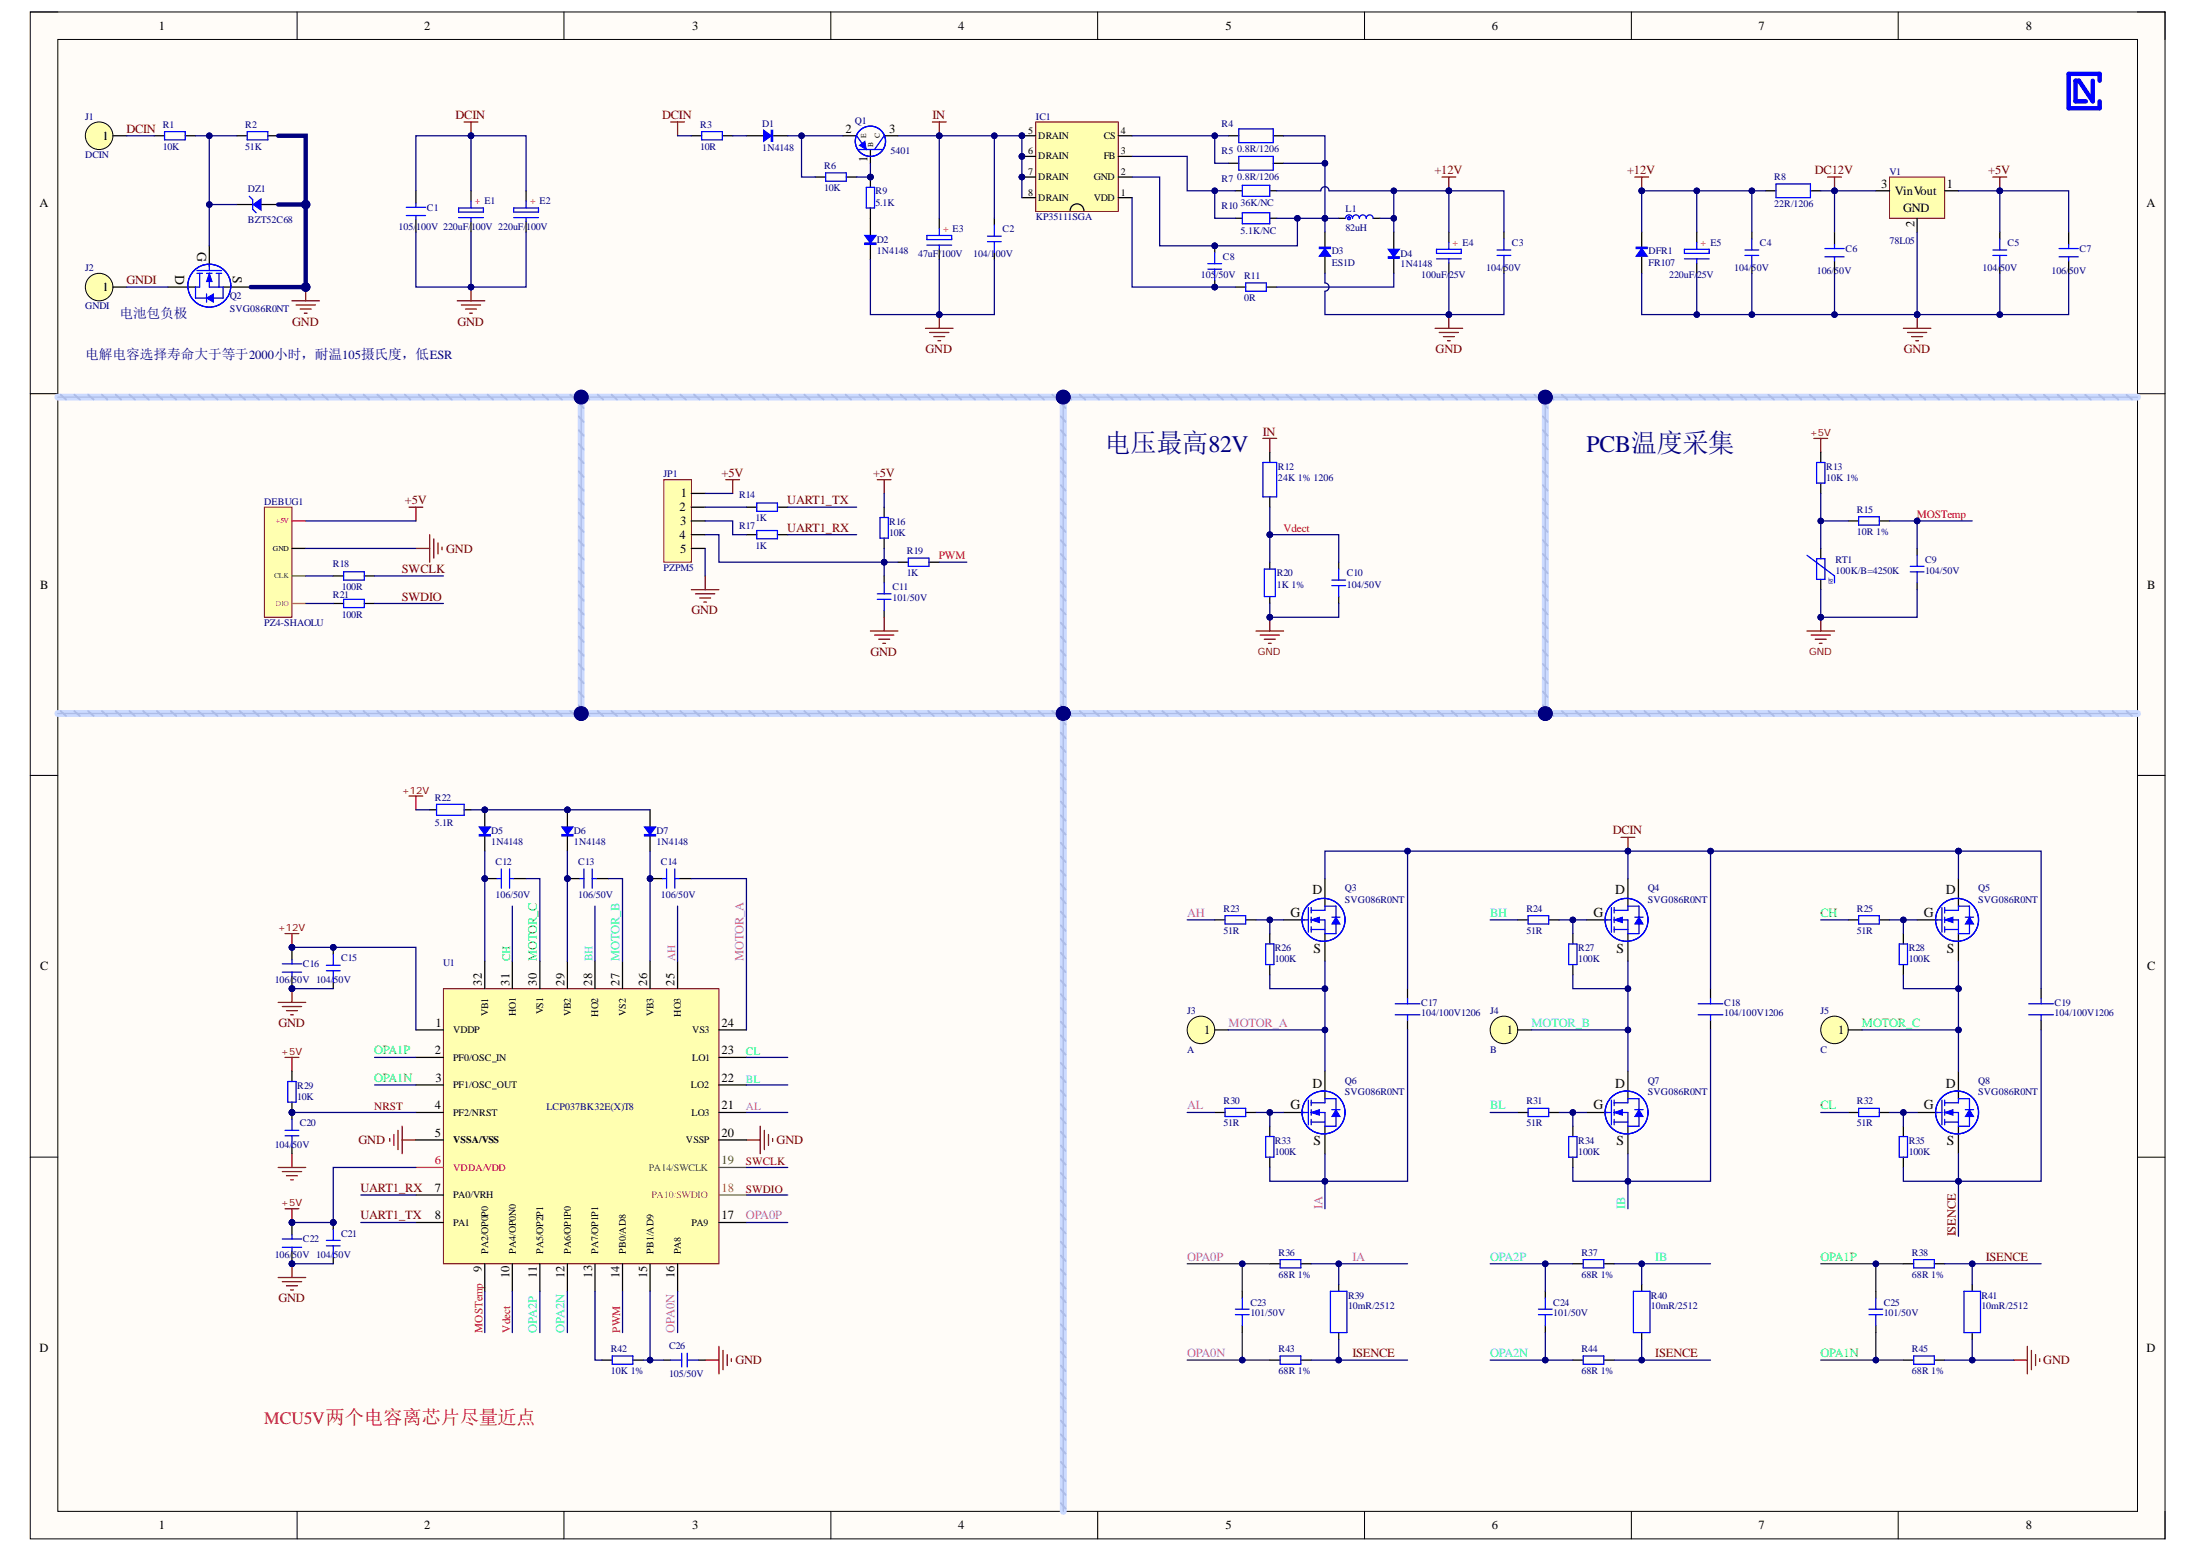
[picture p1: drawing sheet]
<svg xmlns="http://www.w3.org/2000/svg" width="297mm" height="210mm" viewBox="0 0 297 210" stroke-linecap="round" stroke-linejoin="round" font-family="sans-serif">
<defs><g id="words">
<text font-size="3.5" fill="#000080" x="149.3" y="61.2">电压最高82V</text>
<text font-size="3.2" fill="#000080" x="214.4" y="61.2">PCB温度采集</text>
<text font-size="2.4" fill="#f00" x="35.7" y="192.4">MCU5V两个电容离芯片尽量近点</text>
<g font-size="1.9" fill="#080d02">
<text x="26.6" y="34.1" transform="rotate(90 26.6 34.1)">G</text>
<text x="23.7" y="37.2" transform="rotate(90 23.7 37.2)">D</text>
<text x="31.5" y="37.3" transform="rotate(90 31.5 37.3)">S</text>
<text x="174.4" y="123.9">G</text>
<text x="177.4" y="120.9">D</text>
<text x="215.3" y="123.9">G</text>
<text x="218.3" y="120.9">D</text>
<text x="260" y="123.9">G</text>
<text x="262.9" y="120.9">D</text>
<text x="177.5" y="128.7">S</text>
<text x="218.5" y="128.7">S</text>
<text x="263.1" y="128.7">S</text>
<text x="174.4" y="150">G</text>
<text x="177.4" y="147">D</text>
<text x="215.3" y="150">G</text>
<text x="218.3" y="147">D</text>
<text x="260" y="150">G</text>
<text x="262.9" y="147">D</text>
<text x="177.5" y="154.8">S</text>
<text x="218.5" y="154.8">S</text>
<text x="263.1" y="154.8">S</text>
</g>
<g font-size="1.9" fill="#000080">
<text x="16.2" y="43">电池包负极</text>
<text x="11.5" y="48.6">电解电容选择寿命大于等于2000小时，耐温105摄氏度，低ESR</text>
</g>
<g font-size="1.7">
<text x="21.5" y="4">1</text>
<text x="57.3" y="4">2</text>
<text x="93.5" y="4">3</text>
<text x="129.5" y="4">4</text>
<text x="165.6" y="4">5</text>
<text x="201.6" y="4">6</text>
<text x="237.7" y="4">7</text>
<text x="273.8" y="4">8</text>
<text x="114.3" y="18">2</text>
<text x="120.2" y="18">3</text>
<text x="13.9" y="18.9">1</text>
<text x="117.2" y="22" transform="rotate(-90 117.2 22)">1</text>
<text x="5.3" y="28">A</text>
<text x="254.2" y="25.4">3</text>
<text x="256.1" y="26.4">VinVout</text>
<text x="257.2" y="28.7">GND</text>
<text x="263.1" y="25.4">1</text>
<text x="290.1" y="28">A</text>
<text x="258.7" y="30.7" transform="rotate(-90 258.7 30.7)">2</text>
<text x="13.9" y="39.4">1</text>
<text x="91.8" y="69.1">2</text>
<text x="91.9" y="71">3</text>
<text x="92" y="67.2">1</text>
<text x="91.8" y="72.8">4</text>
<text x="91.9" y="74.7">5</text>
<text x="5.4" y="79.6">B</text>
<text x="290.2" y="79.6">B</text>
<text x="5.4" y="131.1">C</text>
<text x="290.2" y="131.1">C</text>
<text x="65.1" y="133.2" transform="rotate(-90 65.1 133.2)">32</text>
<text x="68.8" y="133.2" transform="rotate(-90 68.8 133.2)">31</text>
<text x="72.6" y="133.2" transform="rotate(-90 72.6 133.2)">30</text>
<text x="76.3" y="133.2" transform="rotate(-90 76.3 133.2)">29</text>
<text x="80" y="133.2" transform="rotate(-90 80 133.2)">28</text>
<text x="83.7" y="133.2" transform="rotate(-90 83.7 133.2)">27</text>
<text x="87.4" y="133.2" transform="rotate(-90 87.4 133.2)">26</text>
<text x="91.2" y="133.2" transform="rotate(-90 91.2 133.2)">25</text>
<text x="58.8" y="142.5">2</text>
<text x="58.9" y="138.8">1</text>
<text x="97.5" y="142.5">23</text>
<text x="97.5" y="138.8">24</text>
<text x="162.7" y="139.7">1</text>
<text x="203.7" y="139.7">1</text>
<text x="248.4" y="139.7">1</text>
<text x="58.8" y="150">4</text>
<text x="58.9" y="146.2">3</text>
<text x="97.5" y="150">21</text>
<text x="97.5" y="146.2">22</text>
<text x="58.8" y="153.7">5</text>
<text x="97.5" y="153.7">20</text>
<text x="58.8" y="161.1">7</text>
<text x="58.8" y="164.8">8</text>
<text x="97.5" y="164.8">17</text>
<text x="65.1" y="171.9" transform="rotate(-90 65.1 171.9)">9</text>
<text x="68.8" y="172.8" transform="rotate(-90 68.8 172.8)">10</text>
<text x="72.6" y="172.7" transform="rotate(-90 72.6 172.7)">11</text>
<text x="76.3" y="172.8" transform="rotate(-90 76.3 172.8)">12</text>
<text x="80" y="172.7" transform="rotate(-90 80 172.7)">13</text>
<text x="83.7" y="172.8" transform="rotate(-90 83.7 172.8)">14</text>
<text x="87.4" y="172.8" transform="rotate(-90 87.4 172.8)">15</text>
<text x="91.2" y="172.8" transform="rotate(-90 91.2 172.8)">16</text>
<text x="5.3" y="182.7">D</text>
<text x="290.1" y="182.7">D</text>
<text x="21.5" y="206.6">1</text>
<text x="57.3" y="206.6">2</text>
<text x="93.5" y="206.6">3</text>
<text x="129.5" y="206.6">4</text>
<text x="165.6" y="206.6">5</text>
<text x="201.6" y="206.6">6</text>
<text x="237.7" y="206.6">7</text>
<text x="273.8" y="206.6">8</text>
</g>
<g font-size="1.7" fill="#800000">
<text x="17.1" y="18">DCIN</text>
<text x="61.6" y="16.1">DCIN</text>
<text x="89.5" y="16.1">DCIN</text>
<text x="126" y="16.1">IN</text>
<text x="193.8" y="23.6">+12V</text>
<text x="219.9" y="23.6">+12V</text>
<text x="245.3" y="23.6">DC12V</text>
<text x="268.7" y="23.6">+5V</text>
<text x="17.1" y="38.4">GNDI</text>
<text x="39.5" y="44">GND</text>
<text x="61.8" y="44">GND</text>
<text x="125.1" y="47.7">GND</text>
<text x="194" y="47.7">GND</text>
<text x="257.3" y="47.7">GND</text>
<text x="170.7" y="58.9">IN</text>
<text x="97.5" y="64.5">+5V</text>
<text x="118" y="64.5">+5V</text>
<text x="54.7" y="68.2">+5V</text>
<text x="106.4" y="71.9">UART1_RX</text>
<text x="106.4" y="68.2">UART1_TX</text>
<text x="54.3" y="77.5">SWCLK</text>
<text x="60.3" y="74.7">GND</text>
<text x="54.3" y="81.2">SWDIO</text>
<text x="93.5" y="83">GND</text>
<text x="117.6" y="88.6">GND</text>
<text x="217.9" y="112.8">DCIN</text>
<text x="37.6" y="138.8">GND</text>
<text x="48.5" y="154.6">GND</text>
<text x="105" y="154.6">GND</text>
<text x="48.7" y="161.1">UART1_RX</text>
<text x="48.7" y="164.8">UART1_TX</text>
<text x="264.3" y="167.1" transform="rotate(-90 264.3 167.1)">ISENCE</text>
<text x="268.4" y="170.4">ISENCE</text>
<text x="37.6" y="176">GND</text>
<text x="99.4" y="184.3">GND</text>
<text x="182.8" y="183.4">ISENCE</text>
<text x="223.7" y="183.4">ISENCE</text>
<text x="276.1" y="184.3">GND</text>
</g>
<g font-size="1.7" fill="#f0f">
<text x="160.4" y="123.9">AH</text>
<text x="100.5" y="129.9" transform="rotate(-90 100.5 129.9)">MOTOR_A</text>
<text x="166" y="138.8">MOTOR_A</text>
<text x="160.4" y="150">AL</text>
<text x="100.8" y="164.8">OPA0P</text>
<text x="178.7" y="163.4" transform="rotate(-90 178.7 163.4)">IA</text>
<text x="160.4" y="170.4">OPA0P</text>
<text x="182.8" y="170.4">IA</text>
<text x="91.2" y="180.1" transform="rotate(-90 91.2 180.1)">OPA0N</text>
<text x="160.4" y="183.4">OPA0N</text>
</g>
<g font-size="1.7" fill="#0ff">
<text x="201.4" y="123.9">BH</text>
<text x="83.7" y="129.9" transform="rotate(-90 83.7 129.9)">MOTOR_B</text>
<text x="207" y="138.8">MOTOR_B</text>
<text x="201.4" y="150">BL</text>
<text x="219.6" y="163.4" transform="rotate(-90 219.6 163.4)">IB</text>
<text x="201.4" y="170.4">OPA2P</text>
<text x="223.7" y="170.4">IB</text>
<text x="72.6" y="180.1" transform="rotate(-90 72.6 180.1)">OPA2P</text>
<text x="76.3" y="180.1" transform="rotate(-90 76.3 180.1)">OPA2N</text>
<text x="201.4" y="183.4">OPA2N</text>
</g>
<g font-size="1.7" fill="#0f0">
<text x="246" y="123.9">CH</text>
<text x="72.6" y="129.9" transform="rotate(-90 72.6 129.9)">MOTOR_C</text>
<text x="50.6" y="142.5">OPA1P</text>
<text x="251.6" y="138.8">MOTOR_C</text>
<text x="50.6" y="146.2">OPA1N</text>
<text x="246" y="150">CL</text>
<text x="246" y="170.4">OPA1P</text>
<text x="246" y="183.4">OPA1N</text>
</g>
<text font-size="1.7" fill="#f00" x="58.8" y="157.4">6</text>
<text font-size="1.7" fill="#bf9000" x="97.5" y="161.1">18</text>
<text font-size="1.7" fill="#38761d" x="97.5" y="157.4">19</text>
<g font-size="1.5" fill="#f00">
<text x="173.5" y="71.9">Vdect</text>
<text x="259.1" y="70">MOSTemp</text>
<text x="126.9" y="75.6">PWM</text>
<text x="65.2" y="180.1" transform="rotate(-90 65.2 180.1)">MOSTemp</text>
<text x="68.9" y="180.1" transform="rotate(-90 68.9 180.1)">Vdect</text>
<text x="83.8" y="180.1" transform="rotate(-90 83.8 180.1)">PWM</text>
</g>
<g font-size="1.5" fill="#0f0">
<text x="68.9" y="129.9" transform="rotate(-90 68.9 129.9)">CH</text>
<text x="100.8" y="142.6">CL</text>
</g>
<g font-size="1.5" fill="#0ff">
<text x="80.1" y="129.9" transform="rotate(-90 80.1 129.9)">BH</text>
<text x="100.8" y="146.3">BL</text>
</g>
<g font-size="1.5" fill="#f0f">
<text x="91.3" y="129.9" transform="rotate(-90 91.3 129.9)">AH</text>
<text x="100.8" y="150">AL</text>
</g>
<g font-size="1.5" fill="#980000">
<text x="50.6" y="150">NRST</text>
<text x="100.8" y="161.2">SWDIO</text>
<text x="100.8" y="157.5">SWCLK</text>
</g>
<g font-size="1.4" fill="#000080">
<text x="11.5" y="16.2">J1</text>
<text x="22" y="17.3">R1</text>
<text x="33.2" y="17.3">R2</text>
<text x="94.6" y="17.3">R3</text>
<text x="103" y="17.1">D1</text>
<text x="115.5" y="16.7">Q1</text>
<text x="140" y="16.2">IC1</text>
<text x="165.1" y="17.1">R4</text>
<text x="11.5" y="21.4">DCIN</text>
<text x="22" y="20.3">10K</text>
<text x="33.2" y="20.3">51K</text>
<text x="94.6" y="20.3">10R</text>
<text x="103" y="20.4">1N4148</text>
<text x="111.4" y="22.9">R6</text>
<text x="120.3" y="20.9">5401</text>
<text x="165.1" y="20.9">R5</text>
<text x="167.2" y="20.6">0.8R/1206</text>
<text x="255.3" y="23.6">V1</text>
<text x="33.5" y="26">DZ1</text>
<text x="57.7" y="28.5">C1</text>
<text x="111.4" y="25.8">10K</text>
<text x="118.3" y="26.3">R9</text>
<text x="118.3" y="27.8">5.1K</text>
<text x="140" y="29.7">KP35111SGA</text>
<text x="165.1" y="24.6">R7</text>
<text x="165.1" y="28.3">R10</text>
<text x="167.2" y="24.3">0.8R/1206</text>
<text x="167.6" y="27.9">36K/NC</text>
<text x="181.8" y="28.6">L1</text>
<text x="239.8" y="24.3">R8</text>
<text x="239.8" y="28">22R/1206</text>
<text x="33.5" y="30.2">BZT52C68</text>
<text x="53.9" y="31.1">105/100V 220uF/100V 220uF/100V</text>
<text x="118.5" y="32.9">D2</text>
<text x="118.5" y="34.3">1N4148</text>
<text x="124.1" y="34.8">47uF/100V</text>
<text x="131.5" y="34.8">104/100V</text>
<text x="135.5" y="31.4">C2</text>
<text x="165.3" y="35.1">C8</text>
<text x="167.6" y="31.6">5.1K/NC</text>
<text x="180" y="34.4">D3</text>
<text x="180" y="35.9">ES1D</text>
<text x="181.8" y="31.3">82uH</text>
<text x="189.3" y="34.7">D4</text>
<text x="204.3" y="33.3">C3</text>
<text x="222.8" y="34.4">DFR1</text>
<text x="222.8" y="35.9">FR107</text>
<text x="237.8" y="33.3">C4</text>
<text x="249.4" y="34">C6</text>
<text x="255.3" y="32.9">78L05</text>
<text x="271.3" y="33.3">C5</text>
<text x="281" y="34">C7</text>
<text x="11.5" y="36.7">J2</text>
<text x="11.5" y="41.8">GNDI</text>
<text x="31" y="40.4">Q2</text>
<text x="162.3" y="37.6">105/50V</text>
<text x="168.1" y="37.8">R11</text>
<text x="168.1" y="40.7">0R</text>
<text x="189.3" y="36.2">1N4148</text>
<text x="192.1" y="37.6">100uF/</text>
<text x="195.9" y="37.6">25V</text>
<text x="200.9" y="36.7">104/50V</text>
<text x="225.6" y="37.6">220uF/</text>
<text x="229.4" y="37.6">25V</text>
<text x="234.4" y="36.7">104/50V</text>
<text x="245.5" y="37.1">106/50V</text>
<text x="267.9" y="36.7">104/50V</text>
<text x="277.2" y="37.1">106/</text>
<text x="279.6" y="37.1">50V</text>
<text x="31" y="42.2">SVG086R0NT</text>
<text x="89.6" y="64.5">JP1</text>
<text x="172.7" y="63.5">R12</text>
<text x="172.7" y="65">24K 1% 1206</text>
<text x="246.8" y="63.5">R13</text>
<text x="246.8" y="65">10K 1%</text>
<text x="35.7" y="68.3">DEBUG1</text>
<text x="99.9" y="67.3">R14</text>
<text x="99.9" y="71.5">R17</text>
<text x="102.1" y="70.5">1K</text>
<text x="120.2" y="71">R16</text>
<text x="250.9" y="69.4">R15</text>
<text x="45" y="76.6">R18</text>
<text x="89.6" y="77.1">PZPM5</text>
<text x="102.1" y="74.2">1K</text>
<text x="120.2" y="72.4">10K</text>
<text x="122.5" y="74.9">R19</text>
<text x="122.5" y="77.9">1K</text>
<text x="172.5" y="77.9">R20</text>
<text x="182" y="77.9">C10</text>
<text x="248.1" y="76">RT1</text>
<text x="248.1" y="77.5">100K/B=4250K</text>
<text x="250.9" y="72.3">10R 1%</text>
<text x="260.1" y="76">C9</text>
<text x="260.1" y="77.5">104/50V</text>
<text x="45" y="80.8">R21</text>
<text x="46.2" y="79.7">100R</text>
<text x="46.2" y="83.5">100R</text>
<text x="120.6" y="79.7">C11</text>
<text x="120.6" y="81.3">101/50V</text>
<text x="172.5" y="79.4">1K 1%</text>
<text x="182" y="79.4">104/50V</text>
<text x="35.7" y="84.6">PZ4-SHAOLU</text>
<text x="58.8" y="108.2">R22</text>
<text x="58.8" y="111.6">5.1R</text>
<text x="66.4" y="112.8">D5</text>
<text x="77.6" y="112.8">D6</text>
<text x="88.7" y="112.8">D7</text>
<text x="66.4" y="114.2">1N4148</text>
<text x="67" y="116.9">C12</text>
<text x="77.6" y="114.2">1N4148</text>
<text x="78.1" y="116.9">C13</text>
<text x="88.7" y="114.2">1N4148</text>
<text x="89.3" y="116.9">C14</text>
<text x="67" y="121.4">106/50V</text>
<text x="78.1" y="121.4">106/50V</text>
<text x="89.3" y="121.4">106/50V</text>
<text x="165.3" y="123.3">R23</text>
<text x="181.7" y="120.5">Q3</text>
<text x="181.7" y="122">SVG086R0NT</text>
<text x="206.3" y="123.3">R24</text>
<text x="222.7" y="120.5">Q4</text>
<text x="222.7" y="122">SVG086R0NT</text>
<text x="250.9" y="123.3">R25</text>
<text x="267.3" y="120.5">Q5</text>
<text x="267.3" y="122">SVG086R0NT</text>
<text x="40.9" y="130.7">C16</text>
<text x="46.1" y="129.9">C15</text>
<text x="59.9" y="130.5">U1</text>
<text x="165.3" y="126.2">51R</text>
<text x="172.3" y="128.6">R26</text>
<text x="172.3" y="130">100K</text>
<text x="206.3" y="126.2">51R</text>
<text x="213.3" y="128.6">R27</text>
<text x="213.3" y="130">100K</text>
<text x="250.9" y="126.2">51R</text>
<text x="258" y="128.6">R28</text>
<text x="258" y="130">100K</text>
<text x="37.1" y="132.8">106/50V 104/50V</text>
<text x="160.4" y="137">J3</text>
<text x="192.1" y="135.9">C17</text>
<text x="192.1" y="137.4">104/100V1206</text>
<text x="201.4" y="137">J4</text>
<text x="233" y="135.9">C18</text>
<text x="233" y="137.4">104/100V1206</text>
<text x="246" y="137">J5</text>
<text x="277.7" y="135.9">C19</text>
<text x="277.7" y="137.4">104/100V1206</text>
<text x="160.4" y="142.3">A</text>
<text x="201.4" y="142.3">B</text>
<text x="246" y="142.3">C</text>
<text x="40.2" y="147.2">R29</text>
<text x="40.2" y="148.7">10K</text>
<text x="165.3" y="149.3">R30</text>
<text x="181.7" y="146.5">Q6</text>
<text x="181.7" y="148">SVG086R0NT</text>
<text x="206.3" y="149.3">R31</text>
<text x="222.7" y="146.5">Q7</text>
<text x="222.7" y="148">SVG086R0NT</text>
<text x="250.9" y="149.3">R32</text>
<text x="267.3" y="146.5">Q8</text>
<text x="267.3" y="148">SVG086R0NT</text>
<text x="37.1" y="155.2">104/50V</text>
<text x="40.5" y="152.2">C20</text>
<text x="73.8" y="150">LCP037BK32E(X)T8</text>
<text x="165.3" y="152.2">51R</text>
<text x="172.3" y="154.6">R33</text>
<text x="206.3" y="152.2">51R</text>
<text x="213.3" y="154.6">R34</text>
<text x="250.9" y="152.2">51R</text>
<text x="258" y="154.6">R35</text>
<text x="172.3" y="156.1">100K</text>
<text x="213.3" y="156.1">100K</text>
<text x="258" y="156.1">100K</text>
<text x="40.9" y="167.9">C22</text>
<text x="46.1" y="167.2">C21</text>
<text x="37.1" y="170.1">106/50V 104/50V</text>
<text x="172.8" y="169.7">R36</text>
<text x="172.8" y="172.8">68R 1%</text>
<text x="213.7" y="169.7">R37</text>
<text x="213.7" y="172.8">68R 1%</text>
<text x="258.4" y="169.7">R38</text>
<text x="258.4" y="172.8">68R 1%</text>
<text x="169" y="176.5">C23</text>
<text x="169" y="177.9">101/50V</text>
<text x="182.2" y="175.6">R39</text>
<text x="182.2" y="177">10mR/2512</text>
<text x="209.9" y="176.5">C24</text>
<text x="209.9" y="177.9">101/50V</text>
<text x="223.1" y="175.6">R40</text>
<text x="223.1" y="177">10mR/2512</text>
<text x="254.6" y="176.5">C25</text>
<text x="254.6" y="177.9">101/50V</text>
<text x="267.8" y="175.6">R41</text>
<text x="267.8" y="177">10mR/2512</text>
<text x="82.5" y="182.7">R42</text>
<text x="82.5" y="185.8">10K 1%</text>
<text x="90.4" y="182.4">C26</text>
<text x="172.8" y="182.7">R43</text>
<text x="172.8" y="185.8">68R 1%</text>
<text x="213.7" y="182.7">R44</text>
<text x="213.7" y="185.8">68R 1%</text>
<text x="258.4" y="182.7">R45</text>
<text x="258.4" y="185.8">68R 1%</text>
<text x="90.4" y="186.1">105/50V</text>
</g>
<g font-size="1.4">
<text x="139" y="18.1">5</text>
<text x="139" y="20.9">6</text>
<text x="139" y="23.6">7</text>
<text x="140.3" y="18.7">DRAIN</text>
<text x="140.3" y="21.5">DRAIN</text>
<text x="149.2" y="21.5">FB</text>
<text x="149.2" y="18.7">CS</text>
<text x="151.5" y="23.6">2</text>
<text x="151.5" y="20.9">3</text>
<text x="151.5" y="18.1">4</text>
<text x="139" y="26.4">8</text>
<text x="140.3" y="24.3">DRAIN</text>
<text x="140.3" y="27.1">DRAIN</text>
<text x="147.8" y="27.1">VDD</text>
<text x="147.8" y="24.3">GND</text>
<text x="151.5" y="26.4">1</text>
<text x="61.2" y="139.6">VDDP</text>
<text x="61.2" y="143.4">PF0/OSC_IN</text>
<text x="93.5" y="143.4">LO1</text>
<text x="93.5" y="139.6">VS3</text>
<text x="61.2" y="147.1">PF1/OSC_OUT</text>
<text x="93.4" y="147.1">LO2</text>
<text x="61.2" y="150.8">PF2/NRST</text>
<text x="61.2" y="154.5">VSSA/VSS</text>
<text x="92.7" y="154.5">VSSP</text>
<text x="93.5" y="150.8">LO3</text>
<text x="61.2" y="161.9">PA0/VRH</text>
<text x="61.2" y="165.7">PA1</text>
<text x="93.5" y="165.7">PA9</text>
</g>
<g font-size="1.4" fill="#f00">
<text x="64.2" y="27.6">+ E1</text>
<text x="71.6" y="27.6">+ E2</text>
<text x="127.5" y="31.3">+ E3</text>
<text x="196.3" y="33.2">+ E4</text>
<text x="229.8" y="33.2">+ E5</text>
<text x="61.2" y="158.2">VDDA/VDD</text>
</g>
<g font-size="1.4" fill="#980000">
<text x="244.6" y="59">+5V</text>
<text x="54.3" y="107.3">+12V</text>
<text x="37.6" y="125.9">+12V</text>
<text x="38" y="142.6">+5V</text>
<text x="38" y="163">+5V</text>
</g>
<g font-size="1.4" fill="#800000">
<text x="170" y="88.5">GND</text>
<text x="244.5" y="88.5">GND</text>
</g>
<text font-size="1.4" fill="#38761d" x="87.7" y="158.2">PA14/SWCLK</text>
<text font-size="1.4" fill="#bf9000" x="88" y="161.9">PA10/SWDIO</text>
<g font-size="1.3">
<text x="66" y="137.3" transform="rotate(-90 66 137.3)">VB1</text>
<text x="69.7" y="137.4" transform="rotate(-90 69.7 137.4)">HO1</text>
<text x="73.4" y="137.1" transform="rotate(-90 73.4 137.1)">VS1</text>
<text x="77.1" y="137.4" transform="rotate(-90 77.1 137.4)">VB2</text>
<text x="80.9" y="137.4" transform="rotate(-90 80.9 137.4)">HO2</text>
<text x="84.6" y="137.3" transform="rotate(-90 84.6 137.3)">VS2</text>
<text x="88.3" y="137.4" transform="rotate(-90 88.3 137.4)">VB3</text>
<text x="92" y="137.4" transform="rotate(-90 92 137.4)">HO3</text>
<text x="66" y="169.5" transform="rotate(-90 66 169.5)">PA2/OP0P0</text>
<text x="69.7" y="169.5" transform="rotate(-90 69.7 169.5)">PA4/OP0N0</text>
<text x="73.4" y="169.5" transform="rotate(-90 73.4 169.5)">PA5/OP2P1</text>
<text x="77.1" y="169.5" transform="rotate(-90 77.1 169.5)">PA6/OP1P0</text>
<text x="80.9" y="169.5" transform="rotate(-90 80.9 169.5)">PA7/OP1P1</text>
<text x="84.6" y="169.5" transform="rotate(-90 84.6 169.5)">PB0/AD8</text>
<text x="88.3" y="169.5" transform="rotate(-90 88.3 169.5)">PB1/AD9</text>
<text x="92" y="169.5" transform="rotate(-90 92 169.5)">PA8</text>
</g>
<g font-size="1">
<text x="117.1" y="18.7" transform="rotate(-90 117.1 18.7)">E</text>
<text x="118" y="19.8" transform="rotate(-90 118 19.8)">B</text>
<text x="118.9" y="18.7" transform="rotate(-90 118.9 18.7)">C</text>
<text x="36.9" y="74.4">GND</text>
</g>
<text font-size="1" fill="#f00" x="37.3" y="70.7">+5V</text>
<text font-size="1" fill="#38761d" x="37" y="78.1">CLK</text>
<text font-size="1" fill="#bf9000" x="37.3" y="81.9">DIO</text>
<text font-size=".8" fill="#000080" x="247.7" y="79" transform="rotate(-90 247.7 79)">RT</text>
</g></defs>
<path d="M4.1 1.6h288.5v206.4h-288.5z" fill-rule="evenodd" fill="#fffcf8"/>
<path d="M4.1 1.6h288.5v206.4h-288.5z" fill="none" stroke="#000" stroke-width=".14"/>
<path d="M7.8 5.3h281.1v199h-281.1z" fill-rule="evenodd" fill="#fffcf8"/>
<g fill="none" stroke="#000" stroke-width=".14">
<path d="M4.1 1.6h3.7M7.8 5.3h281.1v199h-281.1zM40.2 1.6v3.7M76.2 1.6v3.7M112.3 1.6v3.7M148.3 1.6v3.7M184.4 1.6v3.7M220.5 1.6v3.7M256.5 1.6v3.7M288.9 1.6h3.7v3.7M4.1 53.2h3.7M288.9 53.2h3.7"/>
<path d="M4.1 104.8h3.7M288.9 104.8h3.7M4.1 156.4h3.7M288.9 156.4h3.7M40.2 204.3v3.7M76.2 204.3v3.7M112.3 204.3v3.7M148.3 204.3v3.7M184.4 204.3v3.7M220.5 204.3v3.7M256.5 204.3v3.7M292.6 204.3v3.7"/>
</g>
<path d="M219.1 113.2h1.8M220 113.2v1.8" fill="none" stroke="#800000" stroke-width=".17"/>
<circle cx="220" cy="115" r=".37" fill="#000080"/>
<circle cx="220" cy="115" r=".37" fill="none" stroke="#000080" stroke-width=".14"/>
<path d="M62.7 16.5h1.9M63.7 16.5v1.9" fill="none" stroke="#800000" stroke-width=".17"/>
<circle cx="63.7" cy="18.3" r=".37" fill="#000080"/>
<circle cx="63.7" cy="18.3" r=".37" fill="none" stroke="#000080" stroke-width=".14"/>
<path d="M257.2 44.4h3.7M257.8 44.9h2.6M258.3 45.5h1.5M258.9 46.1h.4M259.1 42.5v1.9" fill="none" stroke="#800000" stroke-width=".17"/>
<circle cx="259.1" cy="42.5" r=".37" fill="#000080"/>
<circle cx="259.1" cy="42.5" r=".37" fill="none" stroke="#000080" stroke-width=".14"/>
<path d="M220.9 23.9h1.9M221.9 23.9v1.9" fill="none" stroke="#800000" stroke-width=".17"/>
<circle cx="221.9" cy="25.8" r=".37" fill="#000080"/>
<circle cx="221.9" cy="25.8" r=".37" fill="none" stroke="#000080" stroke-width=".14"/>
<path d="M41.3 38.8v1.9M39.5 40.7h3.7M40 41.2h2.6M40.6 41.8h1.5M41.1 42.3h.4" fill="none" stroke="#800000" stroke-width=".17"/>
<circle cx="41.3" cy="38.8" r=".56" fill="#000080"/>
<circle cx="41.3" cy="38.8" r=".56" fill="none" stroke="#000080" stroke-width=".14"/>
<path d="M125.1 44.4h3.7M125.6 44.9h2.6M126.2 45.5h1.5M126.7 46.1h.4M126.9 42.5v1.9" fill="none" stroke="#800000" stroke-width=".17"/>
<circle cx="126.9" cy="42.5" r=".37" fill="#000080"/>
<circle cx="126.9" cy="42.5" r=".37" fill="none" stroke="#000080" stroke-width=".14"/>
<path d="M126 16.5h1.9M126.9 16.5v1.9" fill="none" stroke="#800000" stroke-width=".17"/>
<circle cx="126.9" cy="18.3" r=".37" fill="#000080"/>
<circle cx="126.9" cy="18.3" r=".37" fill="none" stroke="#000080" stroke-width=".14"/>
<path d="M194.9 23.9h1.8M195.8 23.9v1.9" fill="none" stroke="#800000" stroke-width=".17"/>
<circle cx="195.8" cy="25.8" r=".37" fill="#000080"/>
<circle cx="195.8" cy="25.8" r=".37" fill="none" stroke="#000080" stroke-width=".14"/>
<path d="M193.9 44.4h3.8M194.5 44.9h2.6M195.1 45.5h1.4M195.6 46.1h.4M195.8 42.5v1.9" fill="none" stroke="#800000" stroke-width=".17"/>
<circle cx="195.8" cy="42.5" r=".37" fill="#000080"/>
<circle cx="195.8" cy="42.5" r=".37" fill="none" stroke="#000080" stroke-width=".14"/>
<path d="M90.6 16.5h1.9M91.6 16.5v1.9M247 23.9h1.8M247.9 23.9v1.9" fill="none" stroke="#800000" stroke-width=".17"/>
<circle cx="247.9" cy="25.8" r=".37" fill="#000080"/>
<circle cx="247.9" cy="25.8" r=".37" fill="none" stroke="#000080" stroke-width=".14"/>
<path d="M55.3 107.6h1.8M56.2 107.6v1.9" fill="none" stroke="#980000" stroke-width=".17"/>
<path d="M37.6 172.7h3.7M38.2 173.2h2.6M38.7 173.8h1.5M39.3 174.3h.3M39.5 170.8v1.9" fill="none" stroke="#800000" stroke-width=".17"/>
<circle cx="39.5" cy="170.8" r=".37" fill="#000080"/>
<circle cx="39.5" cy="170.8" r=".37" fill="none" stroke="#000080" stroke-width=".14"/>
<path d="M38.5 163.4h1.9M39.5 163.4v1.8" fill="none" stroke="#980000" stroke-width=".17"/>
<circle cx="39.5" cy="165.2" r=".37" fill="#000080"/>
<circle cx="39.5" cy="165.2" r=".37" fill="none" stroke="#000080" stroke-width=".14"/>
<path d="M37.6 135.5h3.7M38.2 136h2.6M38.7 136.6h1.5M39.3 137.2h.3M39.5 133.6v1.9" fill="none" stroke="#800000" stroke-width=".17"/>
<circle cx="39.5" cy="133.6" r=".37" fill="#000080"/>
<circle cx="39.5" cy="133.6" r=".37" fill="none" stroke="#000080" stroke-width=".14"/>
<path d="M38.5 126.2h1.9M39.5 126.2v1.8" fill="none" stroke="#980000" stroke-width=".17"/>
<circle cx="39.5" cy="128" r=".37" fill="#000080"/>
<circle cx="39.5" cy="128" r=".37" fill="none" stroke="#000080" stroke-width=".14"/>
<g fill="none" stroke="#800000" stroke-width=".17">
<path d="M55.3 68.6h1.8M56.2 68.6v1.8M56.2 74.1h1.9M58.1 72.3v3.7M58.6 72.8v2.6M59.2 73.4v1.5M59.7 73.9v.4M169.7 85.3h3.8M170.3 85.8h2.6M170.9 86.4h1.4M171.4 87h.4M171.6 83.4v1.9"/>
<path d="M52.7 153.9v.4M53.2 153.3v1.5M53.8 152.8v2.6M54.3 152.2v3.7M54.3 154.1h1.9M100.9 154.1h1.8M102.7 152.2v3.7M103.3 152.8v2.6M103.9 153.3v1.5M104.4 153.9v.4M95.3 183.8h1.9M97.2 182v3.7"/>
<path d="M97.7 182.5v2.6M98.3 183.1v1.5M98.8 183.6v.4"/>
</g>
<circle cx="171.6" cy="83.4" r=".37" fill="#000080"/>
<circle cx="171.6" cy="83.4" r=".37" fill="none" stroke="#000080" stroke-width=".14"/>
<circle cx="259.1" cy="70.4" r=".37" fill="#000080"/>
<circle cx="259.1" cy="70.4" r=".37" fill="none" stroke="#000080" stroke-width=".14"/>
<path d="M244.2 85.3h3.7M244.8 85.8h2.6M245.3 86.4h1.5M245.9 87h.3M246.1 83.4v1.9" fill="none" stroke="#800000" stroke-width=".17"/>
<circle cx="246.1" cy="83.4" r=".37" fill="#000080"/>
<circle cx="246.1" cy="83.4" r=".37" fill="none" stroke="#000080" stroke-width=".14"/>
<path d="M245.1 59.3h1.9M246.1 59.3v1.8" fill="none" stroke="#980000" stroke-width=".17"/>
<path d="M63.7 38.8v1.9M61.8 40.7h3.7M62.3 41.2h2.7M62.9 41.8h1.5M63.5 42.3h.3M170.7 59.3h1.8M171.6 59.3v1.8M272.1 183.8h1.9M274 182v3.7M274.5 182.5v2.6M275.1 183.1v1.5M275.6 183.6v.4" fill="none" stroke="#800000" stroke-width=".17"/>
<circle cx="63.7" cy="38.8" r=".37" fill="#000080"/>
<circle cx="63.7" cy="38.8" r=".37" fill="none" stroke="#000080" stroke-width=".14"/>
<path d="M269.3 23.9h1.9M270.3 23.9v1.9" fill="none" stroke="#800000" stroke-width=".17"/>
<circle cx="270.2" cy="25.8" r=".37" fill="#000080"/>
<circle cx="270.2" cy="25.8" r=".37" fill="none" stroke="#000080" stroke-width=".14"/>
<path d="M37.6 157.8h3.7M38.2 158.4h2.6M38.5 142.9h1.9M38.7 158.9h1.5M39.3 159.5h.3M39.5 142.9v1.9M39.5 155.9v1.9" fill="none" stroke="#980000" stroke-width=".17"/>
<path d="M59.9 133.6h37.3v37.2h-37.3z" fill-rule="evenodd" fill="#ffffb0"/>
<path d="M59.9 133.6h37.3v37.2h-37.3z" fill="none" stroke="#800000" stroke-width=".14"/>
<g fill="none" stroke="#000" stroke-width=".17">
<path d="M56.2 139.2h3.7M65.5 129.9v3.7M69.2 129.9v3.7M73 129.9v3.7M76.7 129.9v3.7M80.4 129.9v3.7M84.1 129.9v3.7M87.8 129.9v3.7M91.6 129.9v3.7M97.2 139.2h3.7M56.2 142.9h3.7M56.2 146.6h3.7"/>
<path d="M56.2 150.4h3.7M56.2 154.1h3.7M97.2 142.9h3.7M97.2 146.6h3.7M97.2 150.4h3.7M97.2 154.1h3.7M56.2 161.5h3.7M56.2 165.2h3.7M65.5 170.8v3.7M69.2 170.8v3.7M73 170.8v3.7M76.7 170.8v3.7"/>
<path d="M80.4 170.8v3.7M84.1 170.8v3.7M87.9 170.8v3.7M91.6 170.8v3.7M97.2 165.2h3.7"/>
</g>
<path d="M56.2 157.8h3.7" fill="none" stroke="#f00" stroke-width=".17"/>
<path d="M97.2 161.5h3.7" fill="none" stroke="#bf9000" stroke-width=".17"/>
<path d="M97.2 157.8h3.7" fill="none" stroke="#38761d" stroke-width=".17"/>
<path d="M35.7 68.6h3.8v14.8h-3.8z" fill-rule="evenodd" fill="#ffffb0"/>
<path d="M35.7 68.6h3.8v14.8h-3.8z" fill="none" stroke="#800000" stroke-width=".14"/>
<path d="M39.5 70.4h1.8" fill="none" stroke="#f00" stroke-width=".17"/>
<path d="M39.5 74.1h1.8" fill="none" stroke="#000" stroke-width=".17"/>
<path d="M39.5 77.8h1.8" fill="none" stroke="#38761d" stroke-width=".17"/>
<path d="M39.5 81.6h1.8" fill="none" stroke="#bf9000" stroke-width=".17"/>
<circle cx="13.4" cy="18.3" r="1.86" fill="#ffffb0"/>
<circle cx="13.4" cy="18.3" r="1.86" fill="none" stroke="#000" stroke-width=".14"/>
<path d="M15.3 18.4h1.8" fill="none" stroke="#000" stroke-width=".17"/>
<circle cx="13.4" cy="38.8" r="1.86" fill="#ffffb0"/>
<circle cx="13.4" cy="38.8" r="1.86" fill="none" stroke="#000" stroke-width=".14"/>
<path d="M20.8 18.4h1.4M25 18.4h1.4M32 18.4h1.4M36.2 18.4h1.4M15.3 38.8h1.8M32 27.6h2.1M35.3 27.6h2.3" fill="none" stroke="#000" stroke-width=".17"/>
<path d="M22.2 17.8h2.8v1.1h-2.8zM33.4 17.8h2.8v1.1h-2.8z" fill="none" stroke="#00f" stroke-width=".17"/>
<path d="M34.2 27.6l1.1-.7v1.5z" fill="#00f"/>
<path d="M26.6 36.6h3.4M26.6 36.9h.8M27 36.9v1.9M27.9 36.9h.8M28.3 35.8v.8M28.3 36.9v1.9h1.9M29.2 36.9h.8M29.6 36.9v1.9M33.7 26.5l.5 .5v1.3l.4 .5M34.2 27.6l1.1-.7v1.5z" fill="none" stroke="#00f" stroke-width=".17"/>
<path d="M22.7 38.8h3.7M28.3 33.2v2.8M30.2 38.8h3.7" fill="none" stroke="#000" stroke-width=".17"/>
<path d="M28.3 36.9l.4 1.2h-.8z" fill="#00f"/>
<path d="M28.3 36.9l.4 1.2h-.8z" fill="none" stroke="#00f" stroke-width=".14"/>
<path d="M26.4 38.8h.6" fill="none" stroke="#00f" stroke-width=".17"/>
<path d="M27.9 40.3l.9-.6v1.1z" fill="#00f"/>
<path d="M27.9 40.3l.9-.6v1.1z" fill="none" stroke="#00f" stroke-width=".14"/>
<g fill="none" stroke="#00f" stroke-width=".17">
<path d="M94.8 17.8h2.8v1.1h-2.8zM26.4 38.8v1.5h1.5M27.9 39.7v1.1M30.2 38.8v1.5h-1.4M54.9 29.1h2.6M54.9 28h2.6M56.2 27.5v.5M56.2 29.1v.6M62 29.4h3.3M62 28.1h3.3v.6h-3.3zM63.7 27.2v.9M63.7 29.4v.6"/>
<path d="M69.4 29.4h3.4M69.4 28.1h3.4v.6h-3.4zM71.1 27.2v.9M71.1 29.4v.6"/>
<circle cx="28.3" cy="38.6" r="2.9"/>
</g>
<path d="M93.4 18.4h1.4M97.6 18.4h1.4M100.9 18.4h2.3M104.4 18.4h2.1M56.2 25.8v1.7M56.2 29.7v1.7M63.7 25.8v1.4M63.7 30v1.4M71.1 25.8v1.4M71.1 30v1.4" fill="none" stroke="#000" stroke-width=".17"/>
<path d="M103.2 17.6l1 .8-1 .7z" fill="#00f"/>
<path d="M103.2 17.6l1 .8-1 .7z" fill="none" stroke="#00f" stroke-width=".17"/>
<path d="M104.2 17.6h.2v1.5h-.2z" fill-rule="evenodd" fill="#00f"/>
<path d="M104.2 17.6h.2v1.5h-.2zM115.8 18.4l1.3 1.8M119.5 18.4l-1.3 1.8M111.6 23.4h2.8v1.1h-2.8zM116 20.2h3.3" fill="none" stroke="#00f" stroke-width=".17"/>
<path d="M113.9 18.4h1.9M119.5 18.4h1.8M110.2 23.9h1.4M114.4 23.9h1.4M117.6 20.2v1.9" fill="none" stroke="#000" stroke-width=".17"/>
<path d="M116.1 19.6l.8-.5 .2 1.1z" fill="#00f"/>
<path d="M116.1 19.6l.8-.5 .2 1.1z" fill="none" stroke="#00f" stroke-width=".14"/>
<circle cx="117.6" cy="19.1" r="2.05" fill="none" stroke="#00f" stroke-width=".17"/>
<circle cx="117.6" cy="23.9" r=".37" fill="#000080"/>
<circle cx="117.6" cy="23.9" r=".37" fill="none" stroke="#000080" stroke-width=".14"/>
<path d="M117.6 23.9v1.4" fill="none" stroke="#000" stroke-width=".17"/>
<circle cx="117.6" cy="23.9" r=".37" fill="#000080"/>
<circle cx="117.6" cy="23.9" r=".37" fill="none" stroke="#000080" stroke-width=".14"/>
<path d="M117.6 28.1v3.7M117.6 33v2.1" fill="none" stroke="#000" stroke-width=".17"/>
<path d="M117.1 25.3h1.1v2.8h-1.1z" fill="none" stroke="#00f" stroke-width=".17"/>
<path d="M116.9 31.8h1.5l-.8 1.1z" fill="#00f"/>
<path d="M116.9 31.8h1.5l-.8 1.1z" fill="none" stroke="#00f" stroke-width=".17"/>
<path d="M116.9 32.9h1.5v.1h-1.5z" fill-rule="evenodd" fill="#00f"/>
<path d="M116.9 32.9h1.5v.1h-1.5zM125.3 33.1h3.3M125.3 31.8h3.3v.6h-3.3zM126.9 30.9v.9M126.9 33.1v.6M133.4 32.7h1.9M133.4 31.9h1.9M134.4 30.4v1.5M134.4 32.7v1.5" fill="none" stroke="#00f" stroke-width=".17"/>
<path d="M126.9 29.5v1.4M126.9 33.7v1.4M134.4 29.5v.9M134.4 34.2v.9" fill="none" stroke="#000" stroke-width=".17"/>
<circle cx="138.1" cy="18.3" r=".37" fill="#000080"/>
<circle cx="138.1" cy="18.3" r=".37" fill="none" stroke="#000080" stroke-width=".14"/>
<circle cx="138.1" cy="21.1" r=".37" fill="#000080"/>
<circle cx="138.1" cy="21.1" r=".37" fill="none" stroke="#000080" stroke-width=".14"/>
<circle cx="138.1" cy="23.9" r=".37" fill="#000080"/>
<circle cx="138.1" cy="23.9" r=".37" fill="none" stroke="#000080" stroke-width=".14"/>
<path d="M140 16.5h11.1v12.1h-11.1z" fill-rule="evenodd" fill="#ffffb0"/>
<path d="M140 16.5h11.1v12.1h-11.1z" fill="none" stroke="#800000" stroke-width=".14"/>
<path d="M138.1 18.4h1.9M151.1 18.4h1.9M151.1 26.7h1.9M151.1 23.9h1.9M151.1 21.1h1.9" fill="none" stroke="#000" stroke-width=".17"/>
<circle cx="138.1" cy="18.3" r=".37" fill="#000080"/>
<circle cx="138.1" cy="18.3" r=".37" fill="none" stroke="#000080" stroke-width=".14"/>
<path d="M138.1 21.1h1.9" fill="none" stroke="#000" stroke-width=".17"/>
<circle cx="138.1" cy="21.1" r=".37" fill="#000080"/>
<circle cx="138.1" cy="21.1" r=".37" fill="none" stroke="#000080" stroke-width=".14"/>
<path d="M138.1 23.9h1.9" fill="none" stroke="#000" stroke-width=".17"/>
<circle cx="138.1" cy="23.9" r=".37" fill="#000080"/>
<circle cx="138.1" cy="23.9" r=".37" fill="none" stroke="#000080" stroke-width=".14"/>
<path d="M166 18.4h1.4M172.1 18.4h1.4M138.1 26.7h1.9M144.6 28.5a.93 .93 0 0 1 .9-.9 .93 .93 0 0 1 1 .9M166 22.1h1.4M166.9 25.8h1M166.9 29.5h1M171.6 25.8h.9M171.6 29.5h.9M172.1 22.1h1.4" fill="none" stroke="#000" stroke-width=".17"/>
<path d="M167.4 17.4h4.7v1.9h-4.7zM167.4 21.1h4.7v1.9h-4.7zM167.9 25h3.7v1.5h-3.7zM167.9 28.8h3.7v1.4h-3.7z" fill="none" stroke="#00f" stroke-width=".17"/>
<circle cx="164.2" cy="33.2" r=".37" fill="#000080"/>
<circle cx="164.2" cy="33.2" r=".37" fill="none" stroke="#000080" stroke-width=".14"/>
<circle cx="164.2" cy="38.8" r=".37" fill="#000080"/>
<circle cx="164.2" cy="38.8" r=".37" fill="none" stroke="#000080" stroke-width=".14"/>
<path d="M164.2 33.2v1" fill="none" stroke="#000" stroke-width=".17"/>
<circle cx="164.2" cy="33.2" r=".37" fill="#000080"/>
<circle cx="164.2" cy="33.2" r=".37" fill="none" stroke="#000080" stroke-width=".14"/>
<path d="M164.2 37.9v.9" fill="none" stroke="#000" stroke-width=".17"/>
<circle cx="164.2" cy="38.8" r=".37" fill="#000080"/>
<circle cx="164.2" cy="38.8" r=".37" fill="none" stroke="#000080" stroke-width=".14"/>
<path d="M163.2 36.4h1.9M163.2 35.6h1.9M164.2 34.2v1.4M164.2 36.4v1.5M168.3 38.2h2.8v1.2h-2.8z" fill="none" stroke="#00f" stroke-width=".17"/>
<path d="M166.9 38.8h1.4M171.1 38.8h1.4M188.4 31.4v2.3M188.4 34.9v2" fill="none" stroke="#000" stroke-width=".17"/>
<path d="M187.6 33.7h1.5l-.7 1z" fill="#00f"/>
<path d="M187.6 33.7h1.5l-.7 1z" fill="none" stroke="#00f" stroke-width=".17"/>
<path d="M187.6 34.7h1.5v.2h-1.5z" fill-rule="evenodd" fill="#00f"/>
<path d="M187.6 34.7h1.5v.2h-1.5z" fill="none" stroke="#00f" stroke-width=".17"/>
<path d="M179.1 31.4v2M179.1 34.6v2.3" fill="none" stroke="#000" stroke-width=".17"/>
<path d="M179.1 33.6l.7 1h-1.5z" fill="#00f"/>
<path d="M179.1 33.6l.7 1h-1.5z" fill="none" stroke="#00f" stroke-width=".17"/>
<path d="M178.3 33.4h1.5v.2h-1.5z" fill-rule="evenodd" fill="#00f"/>
<g fill="none" stroke="#00f" stroke-width=".17">
<path d="M178.3 33.4h1.5v.2h-1.5zM181.8 29.5a.47 .47 0 0 1 .5-.5 .47 .47 0 0 1 .5 .5 .47 .47 0 0 1 .4-.5 .47 .47 0 0 1 .5 .5 .47 .47 0 0 1 .5-.5 .47 .47 0 0 1 .4 .5 .47 .47 0 0 1 .5-.5 .47 .47 0 0 1 .5 .5M194.1 35h3.4M194.1 33.7h3.4v.5h-3.4zM195.8 32.8v.9M195.8 35v.5M202.3 34.5h1.9M202.3 33.8h1.9M203.2 32.3v1.5M203.2 34.5v1.5"/>
<circle cx="182.3" cy="29.5" r=".19"/>
</g>
<path d="M180.9 29.5h.9M185.6 29.5h.9M195.8 31.4v1.4M195.8 35.5v1.4M203.2 31.4v.9M203.2 36v.9M221.9 31.4v2M221.9 34.6v2.3" fill="none" stroke="#000" stroke-width=".17"/>
<path d="M221.9 33.6l.7 1h-1.5z" fill="#00f"/>
<path d="M221.9 33.6l.7 1h-1.5z" fill="none" stroke="#00f" stroke-width=".17"/>
<path d="M221.1 33.4h1.5v.2h-1.5z" fill-rule="evenodd" fill="#00f"/>
<g fill="none" stroke="#00f" stroke-width=".17">
<path d="M221.1 33.4h1.5v.2h-1.5zM227.6 35h3.4M227.6 33.7h3.4v.5h-3.4zM229.3 32.8v.9M229.3 35v.5M235.8 34.5h1.9M235.8 33.8h1.9M236.7 32.3v1.5M236.7 34.5v1.5M240 24.9h4.7v1.8h-4.7zM246.6 34.7h2.6M246.6 33.6h2.6"/>
<path d="M247.9 33v.6M247.9 34.7v.6"/>
</g>
<path d="M229.3 31.4v1.4M229.3 35.5v1.4M236.7 31.4v.9M236.7 36v.9M238.6 25.8h1.4M244.7 25.8h1.4M247.9 31.4v1.6M247.9 35.3v1.6" fill="none" stroke="#000" stroke-width=".17"/>
<path d="M255.4 23.9h7.4v5.6h-7.4z" fill-rule="evenodd" fill="#ffffb0"/>
<path d="M255.4 23.9h7.4v5.6h-7.4z" fill="none" stroke="#800000" stroke-width=".14"/>
<g fill="none" stroke="#000" stroke-width=".17">
<path d="M253.5 25.8h1.9M259.1 29.5v1.9M262.8 25.8h1.9M270.3 31.4v.9M270.3 36v.9M279.6 31.4v1.6M279.6 35.3v1.6M45 77.8h1.4M49.2 77.8h1.4M171.6 61.1v1.4M171.6 67.2v1.4M171.6 76v.9"/>
<path d="M180.9 76v.9M246.1 61.1v1.4M246.1 65.3v1.4M246.1 74.1v1.4M246.1 78.3v1.4M249.8 70.4h1.4M254 70.4h1.4M259.1 74.1v1M259.1 78.8v.9M45 81.6h1.4M49.2 81.6h1.4M171.6 80.6v1"/>
<path d="M180.9 80.6v1"/>
</g>
<g fill="none" stroke="#00f" stroke-width=".17">
<path d="M269.3 34.5h1.9M269.3 33.8h1.9M270.3 32.3v1.5M270.3 34.5v1.5M278.3 34.7h2.6M278.3 33.6h2.6M279.6 33v.6M279.6 34.7v.6M46.4 77.3h2.8v1.1h-2.8zM170.7 62.5h1.8v4.7h-1.8zM170.9 76.9h1.4v3.7h-1.4zM180 78.4h1.8"/>
<path d="M180 79.2h1.8M180.9 76.9v1.5M180.9 79.2v1.4M244.2 75.1l3.7 2.7v1M245.5 62.5h1.1v2.8h-1.1zM245.5 75.5h1.1v2.8h-1.1zM251.2 69.8h2.8v1.2h-2.8zM258.2 77.3h1.8M258.2 76.5h1.8M259.1 75.1v1.4M259.1 77.3v1.5M46.4 81h2.8v1.1h-2.8z"/>
</g>
<path d="M282.8 10.9v2.8l-1.8-2.8h-.5v2.8h1.4M283.7 10.9v-.9h-4.1v4.6h4.1v-.9" fill="none" stroke="#00f" stroke-width=".59"/>
<circle cx="45" cy="165.2" r=".37" fill="#000080"/>
<circle cx="45" cy="165.2" r=".37" fill="none" stroke="#000080" stroke-width=".14"/>
<path d="M45 165.2v1" fill="none" stroke="#000" stroke-width=".17"/>
<circle cx="45" cy="165.2" r=".37" fill="#000080"/>
<circle cx="45" cy="165.2" r=".37" fill="none" stroke="#000080" stroke-width=".14"/>
<path d="M45 169.9v.9" fill="none" stroke="#000" stroke-width=".17"/>
<path d="M44.1 168.4h1.9M44.1 167.7h1.9M45 166.2v1.5M45 168.4v1.5" fill="none" stroke="#00f" stroke-width=".17"/>
<circle cx="39.5" cy="150.4" r=".37" fill="#000080"/>
<circle cx="39.5" cy="150.4" r=".37" fill="none" stroke="#000080" stroke-width=".14"/>
<path d="M39.5 150.4v.9" fill="none" stroke="#000" stroke-width=".17"/>
<circle cx="39.5" cy="150.4" r=".37" fill="#000080"/>
<circle cx="39.5" cy="150.4" r=".37" fill="none" stroke="#000080" stroke-width=".14"/>
<path d="M39.5 155v.9" fill="none" stroke="#000" stroke-width=".17"/>
<path d="M38.5 153.5h1.9M38.5 152.8h1.9M39.5 151.3v1.5M39.5 153.5v1.5" fill="none" stroke="#00f" stroke-width=".17"/>
<circle cx="45" cy="128" r=".37" fill="#000080"/>
<circle cx="45" cy="128" r=".37" fill="none" stroke="#000080" stroke-width=".14"/>
<path d="M45 128v1" fill="none" stroke="#000" stroke-width=".17"/>
<circle cx="45" cy="128" r=".37" fill="#000080"/>
<circle cx="45" cy="128" r=".37" fill="none" stroke="#000080" stroke-width=".14"/>
<path d="M45 132.7v.9" fill="none" stroke="#000" stroke-width=".17"/>
<path d="M44.1 131.2h1.9M44.1 130.5h1.9M45 129v1.5M45 131.2v1.5" fill="none" stroke="#00f" stroke-width=".17"/>
<circle cx="39.5" cy="128" r=".37" fill="#000080"/>
<circle cx="39.5" cy="128" r=".37" fill="none" stroke="#000080" stroke-width=".14"/>
<circle cx="39.5" cy="133.6" r=".37" fill="#000080"/>
<circle cx="39.5" cy="133.6" r=".37" fill="none" stroke="#000080" stroke-width=".14"/>
<path d="M39.5 128v1.7" fill="none" stroke="#000" stroke-width=".17"/>
<circle cx="39.5" cy="128" r=".37" fill="#000080"/>
<circle cx="39.5" cy="128" r=".37" fill="none" stroke="#000080" stroke-width=".14"/>
<path d="M39.5 132v1.6" fill="none" stroke="#000" stroke-width=".17"/>
<circle cx="39.5" cy="133.6" r=".37" fill="#000080"/>
<circle cx="39.5" cy="133.6" r=".37" fill="none" stroke="#000080" stroke-width=".14"/>
<path d="M38.2 131.4h2.6M38.2 130.3h2.6M39.5 129.7v.6M39.5 131.4v.6" fill="none" stroke="#00f" stroke-width=".17"/>
<circle cx="39.5" cy="165.2" r=".37" fill="#000080"/>
<circle cx="39.5" cy="165.2" r=".37" fill="none" stroke="#000080" stroke-width=".14"/>
<circle cx="39.5" cy="170.8" r=".37" fill="#000080"/>
<circle cx="39.5" cy="170.8" r=".37" fill="none" stroke="#000080" stroke-width=".14"/>
<path d="M39.5 165.2v1.7" fill="none" stroke="#000" stroke-width=".17"/>
<circle cx="39.5" cy="165.2" r=".37" fill="#000080"/>
<circle cx="39.5" cy="165.2" r=".37" fill="none" stroke="#000080" stroke-width=".14"/>
<path d="M39.5 169.1v1.7" fill="none" stroke="#000" stroke-width=".17"/>
<circle cx="39.5" cy="170.8" r=".37" fill="#000080"/>
<circle cx="39.5" cy="170.8" r=".37" fill="none" stroke="#000080" stroke-width=".14"/>
<path d="M38.2 168.6h2.6M38.2 167.5h2.6M39.5 166.9v.6M39.5 168.6v.5" fill="none" stroke="#00f" stroke-width=".17"/>
<circle cx="39.5" cy="150.4" r=".37" fill="#000080"/>
<circle cx="39.5" cy="150.4" r=".37" fill="none" stroke="#000080" stroke-width=".14"/>
<path d="M39.5 144.8v1.4M39.5 149v1.4" fill="none" stroke="#000" stroke-width=".17"/>
<circle cx="39.5" cy="150.4" r=".37" fill="#000080"/>
<circle cx="39.5" cy="150.4" r=".37" fill="none" stroke="#000080" stroke-width=".14"/>
<path d="M38.9 146.2h1.1v2.8h-1.1zM82.7 183.3h2.8v1.1h-2.8zM90.6 183.8h1.5M92.1 182.9v1.9M92.9 182.9v1.9M92.9 183.8h1.5" fill="none" stroke="#00f" stroke-width=".17"/>
<path d="M81.3 183.8h1.4M85.5 183.8h1.4M89.7 183.8h.9M94.4 183.8h.9" fill="none" stroke="#000" stroke-width=".17"/>
<circle cx="65.5" cy="118.7" r=".37" fill="#000080"/>
<circle cx="65.5" cy="118.7" r=".37" fill="none" stroke="#000080" stroke-width=".14"/>
<path d="M65.5 118.8h1.7" fill="none" stroke="#000" stroke-width=".17"/>
<circle cx="65.5" cy="118.7" r=".37" fill="#000080"/>
<circle cx="65.5" cy="118.7" r=".37" fill="none" stroke="#000080" stroke-width=".14"/>
<path d="M69.4 118.8h1.7" fill="none" stroke="#000" stroke-width=".17"/>
<path d="M67.2 118.8h.5M67.7 117.4v2.7M68.9 117.4v2.7M68.9 118.8h.5" fill="none" stroke="#00f" stroke-width=".17"/>
<circle cx="76.7" cy="118.7" r=".37" fill="#000080"/>
<circle cx="76.7" cy="118.7" r=".37" fill="none" stroke="#000080" stroke-width=".14"/>
<path d="M76.7 118.8h1.7" fill="none" stroke="#000" stroke-width=".17"/>
<circle cx="76.7" cy="118.7" r=".37" fill="#000080"/>
<circle cx="76.7" cy="118.7" r=".37" fill="none" stroke="#000080" stroke-width=".14"/>
<path d="M80.6 118.8h1.7" fill="none" stroke="#000" stroke-width=".17"/>
<path d="M78.4 118.8h.5M78.9 117.4v2.7M80 117.4v2.7M80 118.8h.6" fill="none" stroke="#00f" stroke-width=".17"/>
<circle cx="87.8" cy="118.7" r=".37" fill="#000080"/>
<circle cx="87.8" cy="118.7" r=".37" fill="none" stroke="#000080" stroke-width=".14"/>
<path d="M87.8 118.8h1.7" fill="none" stroke="#000" stroke-width=".17"/>
<circle cx="87.8" cy="118.7" r=".37" fill="#000080"/>
<circle cx="87.8" cy="118.7" r=".37" fill="none" stroke="#000080" stroke-width=".14"/>
<path d="M91.8 118.8h1.6" fill="none" stroke="#000" stroke-width=".17"/>
<path d="M89.5 118.8h.6M90.1 117.4v2.7M91.2 117.4v2.7M91.2 118.8h.6" fill="none" stroke="#00f" stroke-width=".17"/>
<circle cx="65.5" cy="109.5" r=".37" fill="#000080"/>
<circle cx="65.5" cy="109.5" r=".37" fill="none" stroke="#000080" stroke-width=".14"/>
<path d="M65.5 109.5v2.3" fill="none" stroke="#000" stroke-width=".17"/>
<circle cx="65.5" cy="109.5" r=".37" fill="#000080"/>
<circle cx="65.5" cy="109.5" r=".37" fill="none" stroke="#000080" stroke-width=".14"/>
<path d="M65.5 113v2" fill="none" stroke="#000" stroke-width=".17"/>
<path d="M64.8 111.8h1.5l-.8 1z" fill="#00f"/>
<path d="M64.8 111.8h1.5l-.8 1z" fill="none" stroke="#00f" stroke-width=".17"/>
<path d="M64.8 112.8h1.5v.2h-1.5z" fill-rule="evenodd" fill="#00f"/>
<path d="M64.8 112.8h1.5v.2h-1.5z" fill="none" stroke="#00f" stroke-width=".17"/>
<circle cx="76.7" cy="109.5" r=".37" fill="#000080"/>
<circle cx="76.7" cy="109.5" r=".37" fill="none" stroke="#000080" stroke-width=".14"/>
<path d="M76.7 109.5v2.3" fill="none" stroke="#000" stroke-width=".17"/>
<circle cx="76.7" cy="109.5" r=".37" fill="#000080"/>
<circle cx="76.7" cy="109.5" r=".37" fill="none" stroke="#000080" stroke-width=".14"/>
<path d="M76.7 113v2" fill="none" stroke="#000" stroke-width=".17"/>
<path d="M75.9 111.8h1.5l-.7 1z" fill="#00f"/>
<path d="M75.9 111.8h1.5l-.7 1z" fill="none" stroke="#00f" stroke-width=".17"/>
<path d="M75.9 112.8h1.5v.2h-1.5z" fill-rule="evenodd" fill="#00f"/>
<path d="M75.9 112.8h1.5v.2h-1.5z" fill="none" stroke="#00f" stroke-width=".17"/>
<path d="M87.8 109.5v2.3M87.8 113v2" fill="none" stroke="#000" stroke-width=".17"/>
<path d="M87.1 111.8h1.5l-.8 1z" fill="#00f"/>
<path d="M87.1 111.8h1.5l-.8 1z" fill="none" stroke="#00f" stroke-width=".17"/>
<path d="M87.1 112.8h1.5v.2h-1.5z" fill-rule="evenodd" fill="#00f"/>
<path d="M59 108.7h3.7v1.5h-3.7zM87.1 112.8h1.5v.2h-1.5zM176.1 124.3h.7M176.8 122.7v3.3M177.2 123h1.9M177.2 124.3h1.9v1.9M177.2 125.6h1.9M177.2 122.7v.7M177.2 124v.7M177.2 125.3v.7" fill="none" stroke="#00f" stroke-width=".17"/>
<path d="M58.1 109.5h.9M62.7 109.5h1M179.1 118.8v3.7M173.5 124.3h2.8M179.1 126.2v3.7" fill="none" stroke="#000" stroke-width=".17"/>
<path d="M177.2 124.3l1.1-.3v.7z" fill="#00f"/>
<path d="M177.2 124.3l1.1-.3v.7z" fill="none" stroke="#00f" stroke-width=".14"/>
<path d="M179.1 122.5v.5" fill="none" stroke="#00f" stroke-width=".17"/>
<path d="M180.5 124l.6 .9h-1.1z" fill="#00f"/>
<path d="M180.5 124l.6 .9h-1.1z" fill="none" stroke="#00f" stroke-width=".14"/>
<g fill="none" stroke="#00f" stroke-width=".17">
<path d="M179.1 122.5h1.4v1.5M180 124h1.1M180.5 124.9v1.3h-1.4M217 124.3h.8M217.8 122.7v3.3M218.1 123h1.9M218.1 124.3h1.9v1.9M218.1 125.6h1.9M218.1 122.7v.7M218.1 124v.7M218.1 125.3v.7"/>
<circle cx="178.9" cy="124.3" r="2.9"/>
</g>
<path d="M220 118.8v3.7M214.4 124.3h2.8M220 126.2v3.7" fill="none" stroke="#000" stroke-width=".17"/>
<path d="M218.1 124.3l1.2-.3v.7z" fill="#00f"/>
<path d="M218.1 124.3l1.2-.3v.7z" fill="none" stroke="#00f" stroke-width=".14"/>
<path d="M220 122.5v.5" fill="none" stroke="#00f" stroke-width=".17"/>
<path d="M221.5 124l.5 .9h-1.1z" fill="#00f"/>
<path d="M221.5 124l.5 .9h-1.1z" fill="none" stroke="#00f" stroke-width=".14"/>
<g fill="none" stroke="#00f" stroke-width=".17">
<path d="M220 122.5h1.5v1.5M220.9 124h1.1M221.5 124.9v1.3h-1.5M261.7 124.3h.7M262.4 122.7v3.3M262.8 123h1.9M262.8 124.3h1.9v1.9M262.8 125.6h1.9M262.8 122.7v.7M262.8 124v.7M262.8 125.3v.7"/>
<circle cx="219.8" cy="124.3" r="2.9"/>
</g>
<path d="M264.7 118.8v3.7M259.1 124.3h2.8M264.7 126.2v3.7" fill="none" stroke="#000" stroke-width=".17"/>
<path d="M262.8 124.3l1.1-.3v.7z" fill="#00f"/>
<path d="M262.8 124.3l1.1-.3v.7z" fill="none" stroke="#00f" stroke-width=".14"/>
<path d="M264.7 122.5v.5" fill="none" stroke="#00f" stroke-width=".17"/>
<path d="M266.2 124l.5 .9h-1.1z" fill="#00f"/>
<path d="M266.2 124l.5 .9h-1.1z" fill="none" stroke="#00f" stroke-width=".14"/>
<g fill="none" stroke="#00f" stroke-width=".17">
<path d="M264.7 122.5h1.5v1.5M265.6 124h1.1M266.2 124.9v1.3h-1.5M261.7 150.4h.7M262.4 148.7v3.3M262.8 149.1h1.9M262.8 150.4h1.9v1.8M262.8 151.7h1.9M262.8 148.7v.7M262.8 150v.7M262.8 151.3v.7"/>
<circle cx="264.5" cy="124.3" r="2.9"/>
</g>
<path d="M259.1 150.4h2.8M264.7 144.8v3.7M264.7 152.2v3.7" fill="none" stroke="#000" stroke-width=".17"/>
<path d="M262.8 150.4l1.1-.4v.7z" fill="#00f"/>
<path d="M262.8 150.4l1.1-.4v.7z" fill="none" stroke="#00f" stroke-width=".14"/>
<path d="M264.7 148.5v.6" fill="none" stroke="#00f" stroke-width=".17"/>
<path d="M266.2 150l.5 .9h-1.1z" fill="#00f"/>
<path d="M266.2 150l.5 .9h-1.1z" fill="none" stroke="#00f" stroke-width=".14"/>
<g fill="none" stroke="#00f" stroke-width=".17">
<path d="M217 150.4h.8M217.8 148.7v3.3M218.1 149.1h1.9M218.1 150.4h1.9v1.8M218.1 151.7h1.9M218.1 148.7v.7M218.1 150v.7M218.1 151.3v.7M264.7 148.5h1.5v1.5M265.6 150h1.1M266.2 150.9v1.3h-1.5"/>
<circle cx="264.5" cy="150.4" r="2.9"/>
</g>
<path d="M214.4 150.4h2.8M220 144.8v3.7M220 152.2v3.7" fill="none" stroke="#000" stroke-width=".17"/>
<path d="M218.1 150.4l1.2-.4v.7z" fill="#00f"/>
<path d="M218.1 150.4l1.2-.4v.7z" fill="none" stroke="#00f" stroke-width=".14"/>
<path d="M220 148.5v.6" fill="none" stroke="#00f" stroke-width=".17"/>
<path d="M221.5 150l.5 .9h-1.1z" fill="#00f"/>
<path d="M221.5 150l.5 .9h-1.1z" fill="none" stroke="#00f" stroke-width=".14"/>
<g fill="none" stroke="#00f" stroke-width=".17">
<path d="M176.1 150.4h.7M176.8 148.7v3.3M177.2 149.1h1.9M177.2 150.4h1.9v1.8M177.2 151.7h1.9M177.2 148.7v.7M177.2 150v.7M177.2 151.3v.7M220 148.5h1.5v1.5M220.9 150h1.1M221.5 150.9v1.3h-1.5"/>
<circle cx="219.8" cy="150.4" r="2.9"/>
</g>
<path d="M173.5 150.4h2.8M179.1 144.8v3.7M179.1 152.2v3.7" fill="none" stroke="#000" stroke-width=".17"/>
<path d="M177.2 150.4l1.1-.4v.7z" fill="#00f"/>
<path d="M177.2 150.4l1.1-.4v.7z" fill="none" stroke="#00f" stroke-width=".14"/>
<path d="M179.1 148.5v.6" fill="none" stroke="#00f" stroke-width=".17"/>
<path d="M180.5 150l.6 .9h-1.1z" fill="#00f"/>
<path d="M180.5 150l.6 .9h-1.1z" fill="none" stroke="#00f" stroke-width=".14"/>
<g fill="none" stroke="#00f" stroke-width=".17">
<path d="M165.6 123.8h2.7v1.1h-2.7zM171 127.6h1.2v2.8h-1.2zM188.5 137.2h3.4M188.5 135.7h3.4M190.2 134.9v.8M190.2 137.2v.7M206.5 123.8h2.8v1.1h-2.8zM212 127.6h1.1v2.8h-1.1zM229.5 137.2h3.3M229.5 135.7h3.3M231.2 134.9v.8M231.2 137.2v.7"/>
<path d="M251.2 123.8h2.8v1.1h-2.8zM256.7 127.6h1.1v2.8h-1.1zM274.2 137.2h3.3M274.2 135.7h3.3M275.8 134.9v.8M275.8 137.2v.7M165.6 149.8h2.7v1.1h-2.7zM171 153.6h1.2v2.8h-1.2zM179.1 148.5h1.4v1.5M180 150h1.1M180.5 150.9v1.3h-1.4M206.5 149.8h2.8v1.1h-2.8z"/>
<path d="M212 153.6h1.1v2.8h-1.1zM251.2 149.8h2.8v1.1h-2.8zM256.7 153.6h1.1v2.8h-1.1z"/>
<circle cx="178.9" cy="150.4" r="2.9"/>
</g>
<g fill="none" stroke="#000" stroke-width=".17">
<path d="M164.2 124.3h1.4M168.3 124.3h1.4M171.6 126.2v1.4M171.6 130.4v1.4M190.2 133.6v1.3M190.2 137.9v1.3M205.1 124.3h1.4M209.3 124.3h1.4M212.6 126.2v1.4M212.6 130.4v1.4M231.2 133.6v1.3M231.2 137.9v1.3"/>
<path d="M249.8 124.3h1.4M254 124.3h1.4M257.2 126.2v1.4M257.2 130.4v1.4M275.8 133.6v1.3M275.8 137.9v1.3M164.2 150.4h1.4M168.3 150.4h1.4M171.6 152.2v1.4M171.6 156.4v1.4M205.1 150.4h1.4M209.3 150.4h1.4"/>
<path d="M212.6 152.2v1.4M212.6 156.4v1.4M249.8 150.4h1.4M254 150.4h1.4M257.2 152.2v1.4M257.2 156.4v1.4"/>
</g>
<circle cx="247.9" cy="139.2" r="1.86" fill="#ffffb0"/>
<circle cx="247.9" cy="139.2" r="1.86" fill="none" stroke="#000" stroke-width=".14"/>
<path d="M249.8 139.2h1.8" fill="none" stroke="#000" stroke-width=".17"/>
<circle cx="203.2" cy="139.2" r="1.86" fill="#ffffb0"/>
<circle cx="203.2" cy="139.2" r="1.86" fill="none" stroke="#000" stroke-width=".14"/>
<path d="M205.1 139.2h1.9" fill="none" stroke="#000" stroke-width=".17"/>
<circle cx="162.3" cy="139.2" r="1.86" fill="#ffffb0"/>
<circle cx="162.3" cy="139.2" r="1.86" fill="none" stroke="#000" stroke-width=".14"/>
<g fill="none" stroke="#000" stroke-width=".17">
<path d="M164.2 139.2h1.8M167.9 174.5v1M167.9 179.2v.9M171.6 170.8h1.4M175.8 170.8h1.4M180.9 173.6v.9M208.8 174.5v1M208.8 179.2v.9M212.6 170.8h1.4M216.7 170.8h1.4M221.9 173.6v.9M253.5 174.5v1"/>
<path d="M253.5 179.2v.9M257.2 170.8h1.4M261.4 170.8h1.4M266.5 173.6v.9M171.6 183.8h1.4M175.8 183.8h1.4M180.9 180.1v.9M212.6 183.8h1.4M216.7 183.8h1.4M221.9 180.1v.9M257.2 183.8h1.4M261.4 183.8h1.4"/>
<path d="M266.5 180.1v.9"/>
</g>
<g fill="none" stroke="#00f" stroke-width=".17">
<path d="M166.9 177.7h1.9M166.9 176.9h1.9M167.9 175.5v1.4M167.9 177.7v1.5M173 170.3h2.8v1.1h-2.8zM179.8 174.5h2.2v5.6h-2.2zM207.9 177.7h1.9M207.9 176.9h1.9M208.8 175.5v1.4M208.8 177.7v1.5M214 170.3h2.7v1.1h-2.7zM220.7 174.5h2.3v5.6h-2.3z"/>
<path d="M252.6 177.7h1.8M252.6 176.9h1.8M253.5 175.5v1.4M253.5 177.7v1.5M258.6 170.3h2.8v1.1h-2.8zM265.4 174.5h2.2v5.6h-2.2zM173 183.3h2.8v1.1h-2.8zM214 183.3h2.7v1.1h-2.7zM258.6 183.3h2.8v1.1h-2.8z"/>
</g>
<path d="M89.7 64.8h3.7v11.2h-3.7z" fill-rule="evenodd" fill="#ffffb0"/>
<path d="M89.7 64.8h3.7v11.2h-3.7z" fill="none" stroke="#800000" stroke-width=".14"/>
<g fill="none" stroke="#000" stroke-width=".17">
<path d="M93.4 66.7h1.9M93.4 68.6h1.9M93.4 70.4h1.9M93.4 72.3h1.9M93.4 74.1h1.9M100.9 68.6h1.4M100.9 72.3h1.4M105.1 68.6h1.4M105.1 72.3h1.4M119.5 68.6v1.3M119.5 72.7v1.4M119.5 77.8v1"/>
<path d="M121.3 76h1.4M125.5 76h1.4M119.5 82.5v.9"/>
</g>
<path d="M102.3 68h2.8v1.1h-2.8zM102.3 71.7h2.8v1.1h-2.8zM118.9 69.9h1.1v2.8h-1.1zM119.5 78.8v1.5M122.7 75.4h2.8v1.1h-2.8zM118.6 81h1.8M118.6 80.3h1.8M119.5 81v1.5" fill="none" stroke="#00f" stroke-width=".17"/>
<g fill="none" stroke="#800000" stroke-width=".17">
<path d="M93.4 79.7h3.8M95.3 77.8v1.9M98.1 64.8h1.8M99 64.8v1.9M118.6 64.8h1.8M119.5 64.8v1.9M94 80.3h2.6M94.5 80.8h1.5M95.1 81.4h.4M117.6 85.3h3.7M118.2 85.8h2.6M118.7 86.4h1.5"/>
<path d="M119.3 87h.4M119.5 83.4v1.9"/>
</g>
<path d="M41.3 74.1h14.9M41.3 70.4h14.9M201.4 124.3h3.7M246.1 124.3h3.7M160.4 150.4h3.8M201.4 150.4h3.7M246.1 150.4h3.7" fill="none" stroke="#000080" stroke-width=".17"/>
<path d="M33.9 38.8h7.4" fill="none" stroke="#000080" stroke-width=".59"/>
<circle cx="41.3" cy="38.8" r=".56" fill="#000080"/>
<circle cx="41.3" cy="38.8" r=".56" fill="none" stroke="#000080" stroke-width=".14"/>
<path d="M91.6 18.4h1.8M246.1 25.8h7.4" fill="none" stroke="#000080" stroke-width=".17"/>
<circle cx="247.9" cy="25.8" r=".37" fill="#000080"/>
<circle cx="247.9" cy="25.8" r=".37" fill="none" stroke="#000080" stroke-width=".14"/>
<path d="M220 155.9v7.5" fill="none" stroke="#000080" stroke-width=".17"/>
<circle cx="220" cy="159.7" r=".37" fill="#000080"/>
<circle cx="220" cy="159.7" r=".37" fill="none" stroke="#000080" stroke-width=".14"/>
<path d="M264.7 129.9v14.9" fill="none" stroke="#000080" stroke-width=".17"/>
<circle cx="264.7" cy="133.6" r=".37" fill="#000080"/>
<circle cx="264.7" cy="133.6" r=".37" fill="none" stroke="#000080" stroke-width=".14"/>
<circle cx="264.7" cy="139.2" r=".37" fill="#000080"/>
<circle cx="264.7" cy="139.2" r=".37" fill="none" stroke="#000080" stroke-width=".14"/>
<path d="M220 115v3.8" fill="none" stroke="#000080" stroke-width=".17"/>
<circle cx="220" cy="115" r=".37" fill="#000080"/>
<circle cx="220" cy="115" r=".37" fill="none" stroke="#000080" stroke-width=".14"/>
<path d="M17.1 38.8h5.6M50.6 77.8h9.3M50.6 81.6h9.3M214.4 124.3h-1.8v1.9" fill="none" stroke="#000080" stroke-width=".17"/>
<circle cx="212.5" cy="124.3" r=".37" fill="#000080"/>
<circle cx="212.5" cy="124.3" r=".37" fill="none" stroke="#000080" stroke-width=".14"/>
<path d="M259.1 124.3h-1.9v1.9" fill="none" stroke="#000080" stroke-width=".17"/>
<circle cx="257.2" cy="124.3" r=".37" fill="#000080"/>
<circle cx="257.2" cy="124.3" r=".37" fill="none" stroke="#000080" stroke-width=".14"/>
<path d="M173.5 150.4h-1.9v1.8" fill="none" stroke="#000080" stroke-width=".17"/>
<circle cx="171.6" cy="150.4" r=".37" fill="#000080"/>
<circle cx="171.6" cy="150.4" r=".37" fill="none" stroke="#000080" stroke-width=".14"/>
<path d="M214.4 150.4h-1.8v1.8" fill="none" stroke="#000080" stroke-width=".17"/>
<circle cx="212.6" cy="150.4" r=".38" fill="#000080"/>
<circle cx="212.6" cy="150.4" r=".38" fill="none" stroke="#000080" stroke-width=".14"/>
<path d="M259.1 150.4h-1.9v1.8" fill="none" stroke="#000080" stroke-width=".17"/>
<circle cx="257.2" cy="150.4" r=".37" fill="#000080"/>
<circle cx="257.2" cy="150.4" r=".37" fill="none" stroke="#000080" stroke-width=".14"/>
<g fill="none" stroke="#000080" stroke-width=".17">
<path d="M171.6 72.3h9.3v3.7M71.1 118.8h1.9v11.1M82.3 118.8h1.8v11.1M69.2 122.5v7.4M80.4 122.5v7.4M91.6 122.5v7.4M50.6 142.9h5.6M50.6 146.6h5.6M100.9 142.9h5.6M100.9 146.6h5.6M100.9 150.4h5.6M100.9 157.8h5.6"/>
<path d="M48.8 161.5h7.4M48.8 165.2h7.4M65.5 174.5v5.6M69.2 174.5v5.6M73 174.5v5.6M76.7 174.5v5.6M91.6 174.5v5.6M100.9 161.5h5.6M100.9 165.2h5.6"/>
</g>
<circle cx="171.6" cy="72.3" r=".37" fill="#000080"/>
<circle cx="171.6" cy="72.3" r=".37" fill="none" stroke="#000080" stroke-width=".14"/>
<path d="M180.9 81.6v1.8h-9.3" fill="none" stroke="#000080" stroke-width=".17"/>
<circle cx="171.6" cy="83.4" r=".37" fill="#000080"/>
<circle cx="171.6" cy="83.4" r=".37" fill="none" stroke="#000080" stroke-width=".14"/>
<path d="M171.6 72.3v3.7" fill="none" stroke="#000080" stroke-width=".17"/>
<circle cx="171.6" cy="72.3" r=".37" fill="#000080"/>
<circle cx="171.6" cy="72.3" r=".37" fill="none" stroke="#000080" stroke-width=".14"/>
<path d="M259.1 79.7v3.7h-13" fill="none" stroke="#000080" stroke-width=".17"/>
<circle cx="246.1" cy="83.4" r=".37" fill="#000080"/>
<circle cx="246.1" cy="83.4" r=".37" fill="none" stroke="#000080" stroke-width=".14"/>
<path d="M246.1 170.8h11.1" fill="none" stroke="#11064a" stroke-width=".17"/>
<circle cx="253.5" cy="170.8" r=".37" fill="#000080"/>
<circle cx="253.5" cy="170.8" r=".37" fill="none" stroke="#000080" stroke-width=".14"/>
<path d="M177.2 170.8h13" fill="none" stroke="#000080" stroke-width=".17"/>
<circle cx="180.9" cy="170.8" r=".37" fill="#000080"/>
<circle cx="180.9" cy="170.8" r=".37" fill="none" stroke="#000080" stroke-width=".14"/>
<path d="M231.2 139.2v20.5h-11.2" fill="none" stroke="#000080" stroke-width=".17"/>
<circle cx="220" cy="159.7" r=".37" fill="#000080"/>
<circle cx="220" cy="159.7" r=".37" fill="none" stroke="#000080" stroke-width=".14"/>
<path d="M264.7 115h11.1v18.6" fill="none" stroke="#000080" stroke-width=".17"/>
<circle cx="264.7" cy="115" r=".37" fill="#000080"/>
<circle cx="264.7" cy="115" r=".37" fill="none" stroke="#000080" stroke-width=".14"/>
<path d="M169.7 124.3h1.9v1.9" fill="none" stroke="#000080" stroke-width=".17"/>
<circle cx="171.6" cy="124.3" r=".37" fill="#000080"/>
<circle cx="171.6" cy="124.3" r=".37" fill="none" stroke="#000080" stroke-width=".14"/>
<path d="M171.6 124.3h1.9" fill="none" stroke="#000080" stroke-width=".17"/>
<circle cx="171.6" cy="124.3" r=".37" fill="#000080"/>
<circle cx="171.6" cy="124.3" r=".37" fill="none" stroke="#000080" stroke-width=".14"/>
<path d="M255.4 124.3h1.8" fill="none" stroke="#000080" stroke-width=".17"/>
<circle cx="257.2" cy="124.3" r=".37" fill="#000080"/>
<circle cx="257.2" cy="124.3" r=".37" fill="none" stroke="#000080" stroke-width=".14"/>
<path d="M210.7 124.3h1.9" fill="none" stroke="#000080" stroke-width=".17"/>
<circle cx="212.5" cy="124.3" r=".37" fill="#000080"/>
<circle cx="212.5" cy="124.3" r=".37" fill="none" stroke="#000080" stroke-width=".14"/>
<path d="M210.7 150.4h1.9" fill="none" stroke="#000080" stroke-width=".17"/>
<circle cx="212.6" cy="150.4" r=".38" fill="#000080"/>
<circle cx="212.6" cy="150.4" r=".38" fill="none" stroke="#000080" stroke-width=".14"/>
<path d="M212.6 157.8v1.9h7.4" fill="none" stroke="#000080" stroke-width=".17"/>
<circle cx="220" cy="159.7" r=".37" fill="#000080"/>
<circle cx="220" cy="159.7" r=".37" fill="none" stroke="#000080" stroke-width=".14"/>
<path d="M255.4 150.4h1.8" fill="none" stroke="#000080" stroke-width=".17"/>
<circle cx="257.2" cy="150.4" r=".37" fill="#000080"/>
<circle cx="257.2" cy="150.4" r=".37" fill="none" stroke="#000080" stroke-width=".14"/>
<path d="M169.7 150.4h1.9" fill="none" stroke="#000080" stroke-width=".17"/>
<circle cx="171.6" cy="150.4" r=".37" fill="#000080"/>
<circle cx="171.6" cy="150.4" r=".37" fill="none" stroke="#000080" stroke-width=".14"/>
<path d="M218.1 170.8h13.1" fill="none" stroke="#000080" stroke-width=".17"/>
<circle cx="221.9" cy="170.8" r=".37" fill="#000080"/>
<circle cx="221.9" cy="170.8" r=".37" fill="none" stroke="#000080" stroke-width=".14"/>
<path d="M179.1 155.9v3.8" fill="none" stroke="#000080" stroke-width=".17"/>
<circle cx="179" cy="159.7" r=".37" fill="#000080"/>
<circle cx="179" cy="159.7" r=".37" fill="none" stroke="#000080" stroke-width=".14"/>
<path d="M179.1 159.7v3.7" fill="none" stroke="#000080" stroke-width=".17"/>
<circle cx="179" cy="159.7" r=".37" fill="#000080"/>
<circle cx="179" cy="159.7" r=".37" fill="none" stroke="#000080" stroke-width=".14"/>
<path d="M264.7 155.9v3.8" fill="none" stroke="#000080" stroke-width=".17"/>
<circle cx="264.7" cy="159.7" r=".37" fill="#000080"/>
<circle cx="264.7" cy="159.7" r=".37" fill="none" stroke="#000080" stroke-width=".14"/>
<path d="M264.7 159.7v7.4" fill="none" stroke="#000080" stroke-width=".17"/>
<circle cx="264.7" cy="159.7" r=".37" fill="#000080"/>
<circle cx="264.7" cy="159.7" r=".37" fill="none" stroke="#000080" stroke-width=".14"/>
<path d="M264.7 115v3.8" fill="none" stroke="#000080" stroke-width=".17"/>
<circle cx="264.7" cy="115" r=".37" fill="#000080"/>
<circle cx="264.7" cy="115" r=".37" fill="none" stroke="#000080" stroke-width=".14"/>
<path d="M229.3 36.9v5.6" fill="none" stroke="#000080" stroke-width=".17"/>
<circle cx="229.3" cy="42.5" r=".37" fill="#000080"/>
<circle cx="229.3" cy="42.5" r=".37" fill="none" stroke="#000080" stroke-width=".14"/>
<path d="M247.9 25.8v5.6" fill="none" stroke="#000080" stroke-width=".17"/>
<circle cx="247.9" cy="25.8" r=".37" fill="#000080"/>
<circle cx="247.9" cy="25.8" r=".37" fill="none" stroke="#000080" stroke-width=".14"/>
<path d="M264.7 25.8h5.6v5.6" fill="none" stroke="#000080" stroke-width=".17"/>
<circle cx="270.2" cy="25.8" r=".37" fill="#000080"/>
<circle cx="270.2" cy="25.8" r=".37" fill="none" stroke="#000080" stroke-width=".14"/>
<path d="M246.1 79.7v3.7" fill="none" stroke="#000080" stroke-width=".17"/>
<circle cx="246.1" cy="83.4" r=".37" fill="#000080"/>
<circle cx="246.1" cy="83.4" r=".37" fill="none" stroke="#000080" stroke-width=".14"/>
<path d="M270.3 25.8h9.3v5.6M84.1 174.5v5.6" fill="none" stroke="#000080" stroke-width=".17"/>
<circle cx="270.2" cy="25.8" r=".37" fill="#000080"/>
<circle cx="270.2" cy="25.8" r=".37" fill="none" stroke="#000080" stroke-width=".14"/>
<path d="M270.3 36.9v5.6h9.3v-5.6" fill="none" stroke="#000080" stroke-width=".17"/>
<circle cx="270.2" cy="42.5" r=".37" fill="#000080"/>
<circle cx="270.2" cy="42.5" r=".37" fill="none" stroke="#000080" stroke-width=".14"/>
<path d="M259.1 42.5h11.2" fill="none" stroke="#000080" stroke-width=".17"/>
<circle cx="270.2" cy="42.5" r=".37" fill="#000080"/>
<circle cx="270.2" cy="42.5" r=".37" fill="none" stroke="#000080" stroke-width=".14"/>
<circle cx="259.1" cy="42.5" r=".37" fill="#000080"/>
<circle cx="259.1" cy="42.5" r=".37" fill="none" stroke="#000080" stroke-width=".14"/>
<path d="M56.2 31.4v7.4h7.5" fill="none" stroke="#000080" stroke-width=".17"/>
<circle cx="63.7" cy="38.8" r=".37" fill="#000080"/>
<circle cx="63.7" cy="38.8" r=".37" fill="none" stroke="#000080" stroke-width=".14"/>
<path d="M63.7 31.4v7.4h7.4v-7.4" fill="none" stroke="#000080" stroke-width=".17"/>
<circle cx="63.7" cy="38.8" r=".37" fill="#000080"/>
<circle cx="63.7" cy="38.8" r=".37" fill="none" stroke="#000080" stroke-width=".14"/>
<path d="M126.9 35.1v7.4h7.5v-7.4" fill="none" stroke="#000080" stroke-width=".17"/>
<circle cx="126.9" cy="42.5" r=".37" fill="#000080"/>
<circle cx="126.9" cy="42.5" r=".37" fill="none" stroke="#000080" stroke-width=".14"/>
<path d="M166.9 25.8h-2.7v3.7h2.7M188.4 36.9v1.9h-15.9" fill="none" stroke="#000080" stroke-width=".17"/>
<circle cx="164.2" cy="25.8" r=".37" fill="#000080"/>
<circle cx="164.2" cy="25.8" r=".37" fill="none" stroke="#000080" stroke-width=".14"/>
<path d="M99 18.4h1.9M121.3 18.4h5.6v11.1" fill="none" stroke="#000080" stroke-width=".17"/>
<circle cx="126.9" cy="18.3" r=".37" fill="#000080"/>
<circle cx="126.9" cy="18.3" r=".37" fill="none" stroke="#000080" stroke-width=".14"/>
<path d="M134.4 18.4v11.1" fill="none" stroke="#000080" stroke-width=".17"/>
<circle cx="134.4" cy="18.3" r=".37" fill="#000080"/>
<circle cx="134.4" cy="18.3" r=".37" fill="none" stroke="#000080" stroke-width=".14"/>
<path d="M166 18.4h-1.8v3.7h1.8" fill="none" stroke="#000080" stroke-width=".17"/>
<circle cx="164.2" cy="18.3" r=".37" fill="#000080"/>
<circle cx="164.2" cy="18.3" r=".37" fill="none" stroke="#000080" stroke-width=".14"/>
<path d="M173.5 22.1h5.6" fill="none" stroke="#000080" stroke-width=".17"/>
<circle cx="179" cy="22.1" r=".38" fill="#000080"/>
<circle cx="179" cy="22.1" r=".38" fill="none" stroke="#000080" stroke-width=".14"/>
<path d="M173.5 18.4h5.6v11.1h-3.8v3.7h-18.6v-9.3h-3.7" fill="none" stroke="#000080" stroke-width=".17"/>
<circle cx="164.2" cy="33.2" r=".37" fill="#000080"/>
<circle cx="164.2" cy="33.2" r=".37" fill="none" stroke="#000080" stroke-width=".14"/>
<circle cx="175.3" cy="29.5" r=".37" fill="#000080"/>
<circle cx="175.3" cy="29.5" r=".37" fill="none" stroke="#000080" stroke-width=".14"/>
<circle cx="179" cy="29.5" r=".37" fill="#000080"/>
<circle cx="179" cy="29.5" r=".37" fill="none" stroke="#000080" stroke-width=".14"/>
<circle cx="179" cy="22.1" r=".38" fill="#000080"/>
<circle cx="179" cy="22.1" r=".38" fill="none" stroke="#000080" stroke-width=".14"/>
<path d="M188.4 25.8v5.6" fill="none" stroke="#000080" stroke-width=".17"/>
<circle cx="188.4" cy="25.8" r=".37" fill="#000080"/>
<circle cx="188.4" cy="25.8" r=".37" fill="none" stroke="#000080" stroke-width=".14"/>
<circle cx="188.4" cy="29.5" r=".37" fill="#000080"/>
<circle cx="188.4" cy="29.5" r=".37" fill="none" stroke="#000080" stroke-width=".14"/>
<path d="M259.1 31.4v11.1" fill="none" stroke="#000080" stroke-width=".17"/>
<circle cx="259.1" cy="42.5" r=".37" fill="#000080"/>
<circle cx="259.1" cy="42.5" r=".37" fill="none" stroke="#000080" stroke-width=".14"/>
<path d="M247.9 36.9v5.6" fill="none" stroke="#000080" stroke-width=".17"/>
<circle cx="247.9" cy="42.5" r=".37" fill="#000080"/>
<circle cx="247.9" cy="42.5" r=".37" fill="none" stroke="#000080" stroke-width=".14"/>
<path d="M236.7 36.9v5.6" fill="none" stroke="#000080" stroke-width=".17"/>
<circle cx="236.7" cy="42.5" r=".37" fill="#000080"/>
<circle cx="236.7" cy="42.5" r=".37" fill="none" stroke="#000080" stroke-width=".14"/>
<path d="M236.7 25.8v5.6" fill="none" stroke="#000080" stroke-width=".17"/>
<circle cx="236.7" cy="25.8" r=".37" fill="#000080"/>
<circle cx="236.7" cy="25.8" r=".37" fill="none" stroke="#000080" stroke-width=".14"/>
<path d="M221.9 36.9v5.6h37.2" fill="none" stroke="#000080" stroke-width=".17"/>
<circle cx="229.3" cy="42.5" r=".37" fill="#000080"/>
<circle cx="229.3" cy="42.5" r=".37" fill="none" stroke="#000080" stroke-width=".14"/>
<circle cx="236.7" cy="42.5" r=".37" fill="#000080"/>
<circle cx="236.7" cy="42.5" r=".37" fill="none" stroke="#000080" stroke-width=".14"/>
<circle cx="247.9" cy="42.5" r=".37" fill="#000080"/>
<circle cx="247.9" cy="42.5" r=".37" fill="none" stroke="#000080" stroke-width=".14"/>
<circle cx="259.1" cy="42.5" r=".37" fill="#000080"/>
<circle cx="259.1" cy="42.5" r=".37" fill="none" stroke="#000080" stroke-width=".14"/>
<path d="M229.3 25.8h9.3" fill="none" stroke="#000080" stroke-width=".17"/>
<circle cx="229.3" cy="25.8" r=".37" fill="#000080"/>
<circle cx="229.3" cy="25.8" r=".37" fill="none" stroke="#000080" stroke-width=".14"/>
<circle cx="236.7" cy="25.8" r=".37" fill="#000080"/>
<circle cx="236.7" cy="25.8" r=".37" fill="none" stroke="#000080" stroke-width=".14"/>
<path d="M221.9 25.8v5.6" fill="none" stroke="#000080" stroke-width=".17"/>
<circle cx="221.9" cy="25.8" r=".37" fill="#000080"/>
<circle cx="221.9" cy="25.8" r=".37" fill="none" stroke="#000080" stroke-width=".14"/>
<path d="M221.9 25.8h7.4v5.6" fill="none" stroke="#000080" stroke-width=".17"/>
<circle cx="221.9" cy="25.8" r=".37" fill="#000080"/>
<circle cx="221.9" cy="25.8" r=".37" fill="none" stroke="#000080" stroke-width=".14"/>
<circle cx="229.3" cy="25.8" r=".37" fill="#000080"/>
<circle cx="229.3" cy="25.8" r=".37" fill="none" stroke="#000080" stroke-width=".14"/>
<path d="M17.1 18.4h3.7M26.4 18.4h1.9v14.8" fill="none" stroke="#000080" stroke-width=".17"/>
<circle cx="28.3" cy="27.6" r=".37" fill="#000080"/>
<circle cx="28.3" cy="27.6" r=".37" fill="none" stroke="#000080" stroke-width=".14"/>
<circle cx="28.3" cy="18.3" r=".37" fill="#000080"/>
<circle cx="28.3" cy="18.3" r=".37" fill="none" stroke="#000080" stroke-width=".14"/>
<path d="M28.3 18.4h3.7" fill="none" stroke="#000080" stroke-width=".17"/>
<circle cx="28.3" cy="18.3" r=".37" fill="#000080"/>
<circle cx="28.3" cy="18.3" r=".37" fill="none" stroke="#000080" stroke-width=".14"/>
<path d="M28.3 27.6h3.7" fill="none" stroke="#000080" stroke-width=".17"/>
<circle cx="28.3" cy="27.6" r=".37" fill="#000080"/>
<circle cx="28.3" cy="27.6" r=".37" fill="none" stroke="#000080" stroke-width=".14"/>
<path d="M56.2 109.5h1.9M93.4 118.8h7.5v20.4M39.5 133.6h5.5" fill="none" stroke="#000080" stroke-width=".17"/>
<circle cx="39.5" cy="133.6" r=".37" fill="#000080"/>
<circle cx="39.5" cy="133.6" r=".37" fill="none" stroke="#000080" stroke-width=".14"/>
<path d="M39.5 170.8h5.5" fill="none" stroke="#000080" stroke-width=".17"/>
<circle cx="39.5" cy="170.8" r=".37" fill="#000080"/>
<circle cx="39.5" cy="170.8" r=".37" fill="none" stroke="#000080" stroke-width=".14"/>
<path d="M80.4 174.5v9.3h.9M86.9 183.8h2.8" fill="none" stroke="#000080" stroke-width=".17"/>
<circle cx="87.9" cy="183.8" r=".37" fill="#000080"/>
<circle cx="87.9" cy="183.8" r=".37" fill="none" stroke="#000080" stroke-width=".14"/>
<path d="M87.9 174.5v9.3" fill="none" stroke="#000080" stroke-width=".17"/>
<circle cx="87.9" cy="183.8" r=".37" fill="#000080"/>
<circle cx="87.9" cy="183.8" r=".37" fill="none" stroke="#000080" stroke-width=".14"/>
<path d="M63.7 18.4v7.4M160.4 124.3h3.8" fill="none" stroke="#000080" stroke-width=".17"/>
<circle cx="63.7" cy="18.3" r=".37" fill="#000080"/>
<circle cx="63.7" cy="18.3" r=".37" fill="none" stroke="#000080" stroke-width=".14"/>
<path d="M56.2 25.8v-7.4h14.9v7.4" fill="none" stroke="#000080" stroke-width=".17"/>
<circle cx="63.7" cy="18.3" r=".37" fill="#000080"/>
<circle cx="63.7" cy="18.3" r=".37" fill="none" stroke="#000080" stroke-width=".14"/>
<path d="M39.5 128h16.7v11.2" fill="none" stroke="#000080" stroke-width=".17"/>
<circle cx="39.5" cy="128" r=".37" fill="#000080"/>
<circle cx="39.5" cy="128" r=".37" fill="none" stroke="#000080" stroke-width=".14"/>
<circle cx="45" cy="128" r=".37" fill="#000080"/>
<circle cx="45" cy="128" r=".37" fill="none" stroke="#000080" stroke-width=".14"/>
<path d="M39.5 165.2h5.5" fill="none" stroke="#000080" stroke-width=".17"/>
<circle cx="39.5" cy="165.2" r=".37" fill="#000080"/>
<circle cx="39.5" cy="165.2" r=".37" fill="none" stroke="#000080" stroke-width=".14"/>
<circle cx="45" cy="165.2" r=".37" fill="#000080"/>
<circle cx="45" cy="165.2" r=".37" fill="none" stroke="#000080" stroke-width=".14"/>
<path d="M39.5 150.4h16.7" fill="none" stroke="#000080" stroke-width=".17"/>
<circle cx="39.5" cy="150.4" r=".37" fill="#000080"/>
<circle cx="39.5" cy="150.4" r=".37" fill="none" stroke="#000080" stroke-width=".14"/>
<path d="M56.2 157.8h-11.2v7.4" fill="none" stroke="#000080" stroke-width=".17"/>
<circle cx="45" cy="165.2" r=".37" fill="#000080"/>
<circle cx="45" cy="165.2" r=".37" fill="none" stroke="#000080" stroke-width=".14"/>
<path d="M190.2 139.2v20.5h-18.6v-1.9" fill="none" stroke="#000080" stroke-width=".17"/>
<circle cx="179" cy="159.7" r=".37" fill="#000080"/>
<circle cx="179" cy="159.7" r=".37" fill="none" stroke="#000080" stroke-width=".14"/>
<path d="M212.6 131.8v1.8h7.4" fill="none" stroke="#000080" stroke-width=".17"/>
<circle cx="220" cy="133.6" r=".37" fill="#000080"/>
<circle cx="220" cy="133.6" r=".37" fill="none" stroke="#000080" stroke-width=".14"/>
<path d="M220 129.9v14.9" fill="none" stroke="#000080" stroke-width=".17"/>
<circle cx="220" cy="133.6" r=".37" fill="#000080"/>
<circle cx="220" cy="133.6" r=".37" fill="none" stroke="#000080" stroke-width=".14"/>
<circle cx="220" cy="139.2" r=".37" fill="#000080"/>
<circle cx="220" cy="139.2" r=".37" fill="none" stroke="#000080" stroke-width=".14"/>
<path d="M257.2 131.8v1.8h7.5" fill="none" stroke="#000080" stroke-width=".17"/>
<circle cx="264.7" cy="133.6" r=".37" fill="#000080"/>
<circle cx="264.7" cy="133.6" r=".37" fill="none" stroke="#000080" stroke-width=".14"/>
<path d="M275.8 139.2v20.5h-18.6v-1.9" fill="none" stroke="#000080" stroke-width=".17"/>
<circle cx="264.7" cy="159.7" r=".37" fill="#000080"/>
<circle cx="264.7" cy="159.7" r=".37" fill="none" stroke="#000080" stroke-width=".14"/>
<path d="M167.9 180.1v3.7" fill="none" stroke="#11064a" stroke-width=".17"/>
<circle cx="167.9" cy="183.8" r=".37" fill="#000080"/>
<circle cx="167.9" cy="183.8" r=".37" fill="none" stroke="#000080" stroke-width=".14"/>
<path d="M167.9 170.8v3.7" fill="none" stroke="#11064a" stroke-width=".17"/>
<circle cx="167.9" cy="170.8" r=".37" fill="#000080"/>
<circle cx="167.9" cy="170.8" r=".37" fill="none" stroke="#000080" stroke-width=".14"/>
<path d="M160.4 183.8h11.2" fill="none" stroke="#11064a" stroke-width=".17"/>
<circle cx="167.9" cy="183.8" r=".37" fill="#000080"/>
<circle cx="167.9" cy="183.8" r=".37" fill="none" stroke="#000080" stroke-width=".14"/>
<path d="M160.4 170.8h11.2" fill="none" stroke="#11064a" stroke-width=".17"/>
<circle cx="167.9" cy="170.8" r=".37" fill="#000080"/>
<circle cx="167.9" cy="170.8" r=".37" fill="none" stroke="#000080" stroke-width=".14"/>
<path d="M177.2 183.8h13" fill="none" stroke="#000080" stroke-width=".17"/>
<circle cx="180.9" cy="183.8" r=".37" fill="#000080"/>
<circle cx="180.9" cy="183.8" r=".37" fill="none" stroke="#000080" stroke-width=".14"/>
<path d="M180.9 181v2.8" fill="none" stroke="#000080" stroke-width=".17"/>
<circle cx="180.9" cy="183.8" r=".37" fill="#000080"/>
<circle cx="180.9" cy="183.8" r=".37" fill="none" stroke="#000080" stroke-width=".14"/>
<path d="M208.8 180.1v3.7" fill="none" stroke="#000080" stroke-width=".17"/>
<circle cx="208.8" cy="183.8" r=".37" fill="#000080"/>
<circle cx="208.8" cy="183.8" r=".37" fill="none" stroke="#000080" stroke-width=".14"/>
<path d="M208.8 170.8v3.7" fill="none" stroke="#000080" stroke-width=".17"/>
<circle cx="208.8" cy="170.8" r=".38" fill="#000080"/>
<circle cx="208.8" cy="170.8" r=".38" fill="none" stroke="#000080" stroke-width=".14"/>
<path d="M201.4 170.8h11.2" fill="none" stroke="#000080" stroke-width=".17"/>
<circle cx="208.8" cy="170.8" r=".38" fill="#000080"/>
<circle cx="208.8" cy="170.8" r=".38" fill="none" stroke="#000080" stroke-width=".14"/>
<path d="M201.4 183.8h11.2" fill="none" stroke="#000080" stroke-width=".17"/>
<circle cx="208.8" cy="183.8" r=".37" fill="#000080"/>
<circle cx="208.8" cy="183.8" r=".37" fill="none" stroke="#000080" stroke-width=".14"/>
<path d="M218.1 183.8h13.1" fill="none" stroke="#000080" stroke-width=".17"/>
<circle cx="221.9" cy="183.8" r=".37" fill="#000080"/>
<circle cx="221.9" cy="183.8" r=".37" fill="none" stroke="#000080" stroke-width=".14"/>
<path d="M221.9 181v2.8" fill="none" stroke="#000080" stroke-width=".17"/>
<circle cx="221.9" cy="183.8" r=".37" fill="#000080"/>
<circle cx="221.9" cy="183.8" r=".37" fill="none" stroke="#000080" stroke-width=".14"/>
<path d="M190.2 115v18.6" fill="none" stroke="#000080" stroke-width=".17"/>
<circle cx="190.2" cy="115" r=".37" fill="#000080"/>
<circle cx="190.2" cy="115" r=".37" fill="none" stroke="#000080" stroke-width=".14"/>
<path d="M231.2 115v18.6" fill="none" stroke="#000080" stroke-width=".17"/>
<circle cx="231.2" cy="115" r=".37" fill="#000080"/>
<circle cx="231.2" cy="115" r=".37" fill="none" stroke="#000080" stroke-width=".14"/>
<path d="M253.5 180.1v3.7" fill="none" stroke="#11064a" stroke-width=".17"/>
<circle cx="253.5" cy="183.8" r=".37" fill="#000080"/>
<circle cx="253.5" cy="183.8" r=".37" fill="none" stroke="#000080" stroke-width=".14"/>
<path d="M253.5 170.8v3.7" fill="none" stroke="#11064a" stroke-width=".17"/>
<circle cx="253.5" cy="170.8" r=".37" fill="#000080"/>
<circle cx="253.5" cy="170.8" r=".37" fill="none" stroke="#000080" stroke-width=".14"/>
<path d="M262.8 170.8h13" fill="none" stroke="#000080" stroke-width=".17"/>
<circle cx="266.5" cy="170.8" r=".37" fill="#000080"/>
<circle cx="266.5" cy="170.8" r=".37" fill="none" stroke="#000080" stroke-width=".14"/>
<path d="M246.1 70.4h3.7" fill="none" stroke="#000080" stroke-width=".17"/>
<circle cx="246.1" cy="70.4" r=".37" fill="#000080"/>
<circle cx="246.1" cy="70.4" r=".37" fill="none" stroke="#000080" stroke-width=".14"/>
<path d="M255.4 70.4h3.7" fill="none" stroke="#000080" stroke-width=".17"/>
<circle cx="259.1" cy="70.4" r=".37" fill="#000080"/>
<circle cx="259.1" cy="70.4" r=".37" fill="none" stroke="#000080" stroke-width=".14"/>
<path d="M266.5 70.4h-7.4v3.7" fill="none" stroke="#000080" stroke-width=".17"/>
<circle cx="259.1" cy="70.4" r=".37" fill="#000080"/>
<circle cx="259.1" cy="70.4" r=".37" fill="none" stroke="#000080" stroke-width=".14"/>
<path d="M246.1 66.7v7.4" fill="none" stroke="#000080" stroke-width=".17"/>
<circle cx="246.1" cy="70.4" r=".37" fill="#000080"/>
<circle cx="246.1" cy="70.4" r=".37" fill="none" stroke="#000080" stroke-width=".14"/>
<path d="M171.6 81.6v1.8" fill="none" stroke="#000080" stroke-width=".17"/>
<circle cx="171.6" cy="83.4" r=".37" fill="#000080"/>
<circle cx="171.6" cy="83.4" r=".37" fill="none" stroke="#000080" stroke-width=".14"/>
<path d="M171.6 68.6v3.7" fill="none" stroke="#000080" stroke-width=".17"/>
<circle cx="171.6" cy="72.3" r=".37" fill="#000080"/>
<circle cx="171.6" cy="72.3" r=".37" fill="none" stroke="#000080" stroke-width=".14"/>
<path d="M41.3 77.8h3.7M41.3 81.6h3.7" fill="none" stroke="#000080" stroke-width=".17"/>
<path d="M37.6 27.6h3.7" fill="none" stroke="#000080" stroke-width=".59"/>
<circle cx="41.3" cy="27.6" r=".56" fill="#000080"/>
<circle cx="41.3" cy="27.6" r=".56" fill="none" stroke="#000080" stroke-width=".14"/>
<path d="M37.6 18.4h3.7v20.4" fill="none" stroke="#000080" stroke-width=".59"/>
<circle cx="41.3" cy="27.6" r=".56" fill="#000080"/>
<circle cx="41.3" cy="27.6" r=".56" fill="none" stroke="#000080" stroke-width=".14"/>
<circle cx="41.3" cy="38.8" r=".56" fill="#000080"/>
<circle cx="41.3" cy="38.8" r=".56" fill="none" stroke="#000080" stroke-width=".14"/>
<path d="M108.3 18.4v5.5h1.9" fill="none" stroke="#000080" stroke-width=".17"/>
<circle cx="108.3" cy="18.3" r=".37" fill="#000080"/>
<circle cx="108.3" cy="18.3" r=".37" fill="none" stroke="#000080" stroke-width=".14"/>
<path d="M153 18.4h11.2" fill="none" stroke="#000080" stroke-width=".17"/>
<circle cx="164.2" cy="18.3" r=".37" fill="#000080"/>
<circle cx="164.2" cy="18.3" r=".37" fill="none" stroke="#000080" stroke-width=".14"/>
<path d="M153 21.1h7.4v4.7h3.8" fill="none" stroke="#000080" stroke-width=".17"/>
<circle cx="164.2" cy="25.8" r=".37" fill="#000080"/>
<circle cx="164.2" cy="25.8" r=".37" fill="none" stroke="#000080" stroke-width=".14"/>
<path d="M153 26.7v12.1h13.9" fill="none" stroke="#000080" stroke-width=".17"/>
<circle cx="164.2" cy="38.8" r=".37" fill="#000080"/>
<circle cx="164.2" cy="38.8" r=".37" fill="none" stroke="#000080" stroke-width=".14"/>
<path d="M126.9 18.4h11.2v8.3" fill="none" stroke="#000080" stroke-width=".17"/>
<circle cx="126.9" cy="18.3" r=".37" fill="#000080"/>
<circle cx="126.9" cy="18.3" r=".37" fill="none" stroke="#000080" stroke-width=".14"/>
<circle cx="134.4" cy="18.3" r=".37" fill="#000080"/>
<circle cx="134.4" cy="18.3" r=".37" fill="none" stroke="#000080" stroke-width=".14"/>
<circle cx="138.1" cy="18.3" r=".37" fill="#000080"/>
<circle cx="138.1" cy="18.3" r=".37" fill="none" stroke="#000080" stroke-width=".14"/>
<circle cx="138.1" cy="21.1" r=".37" fill="#000080"/>
<circle cx="138.1" cy="21.1" r=".37" fill="none" stroke="#000080" stroke-width=".14"/>
<circle cx="138.1" cy="23.9" r=".37" fill="#000080"/>
<circle cx="138.1" cy="23.9" r=".37" fill="none" stroke="#000080" stroke-width=".14"/>
<path d="M115.8 23.9h1.8" fill="none" stroke="#000080" stroke-width=".17"/>
<circle cx="117.6" cy="23.9" r=".37" fill="#000080"/>
<circle cx="117.6" cy="23.9" r=".37" fill="none" stroke="#000080" stroke-width=".14"/>
<path d="M117.6 22.1v1.8" fill="none" stroke="#000080" stroke-width=".17"/>
<circle cx="117.6" cy="23.9" r=".37" fill="#000080"/>
<circle cx="117.6" cy="23.9" r=".37" fill="none" stroke="#000080" stroke-width=".14"/>
<path d="M106.5 18.4h7.4" fill="none" stroke="#000080" stroke-width=".17"/>
<circle cx="108.3" cy="18.3" r=".37" fill="#000080"/>
<circle cx="108.3" cy="18.3" r=".37" fill="none" stroke="#000080" stroke-width=".14"/>
<path d="M172.5 29.5h2.8" fill="none" stroke="#000080" stroke-width=".17"/>
<circle cx="175.3" cy="29.5" r=".37" fill="#000080"/>
<circle cx="175.3" cy="29.5" r=".37" fill="none" stroke="#000080" stroke-width=".14"/>
<path d="M179.1 29.5v1.9" fill="none" stroke="#000080" stroke-width=".17"/>
<circle cx="179" cy="29.5" r=".37" fill="#000080"/>
<circle cx="179" cy="29.5" r=".37" fill="none" stroke="#000080" stroke-width=".14"/>
<path d="M179.1 29.5h1.8" fill="none" stroke="#000080" stroke-width=".17"/>
<circle cx="179" cy="29.5" r=".37" fill="#000080"/>
<circle cx="179" cy="29.5" r=".37" fill="none" stroke="#000080" stroke-width=".14"/>
<path d="M195.8 25.8h7.4v5.6" fill="none" stroke="#000080" stroke-width=".17"/>
<circle cx="195.8" cy="25.8" r=".37" fill="#000080"/>
<circle cx="195.8" cy="25.8" r=".37" fill="none" stroke="#000080" stroke-width=".14"/>
<path d="M186.5 29.5h1.9" fill="none" stroke="#000080" stroke-width=".17"/>
<circle cx="188.4" cy="29.5" r=".37" fill="#000080"/>
<circle cx="188.4" cy="29.5" r=".37" fill="none" stroke="#000080" stroke-width=".14"/>
<path d="M195.8 36.9v5.6" fill="none" stroke="#000080" stroke-width=".17"/>
<circle cx="195.8" cy="42.5" r=".37" fill="#000080"/>
<circle cx="195.8" cy="42.5" r=".37" fill="none" stroke="#000080" stroke-width=".14"/>
<path d="M195.8 25.8v5.6" fill="none" stroke="#000080" stroke-width=".17"/>
<circle cx="195.8" cy="25.8" r=".37" fill="#000080"/>
<circle cx="195.8" cy="25.8" r=".37" fill="none" stroke="#000080" stroke-width=".14"/>
<path d="M179.1 36.9v1.3a.56 .56 0 0 1 .5 .6 .56 .56 0 0 1-.5 .6v3.1h24.1v-5.6" fill="none" stroke="#000080" stroke-width=".17"/>
<circle cx="195.8" cy="42.5" r=".37" fill="#000080"/>
<circle cx="195.8" cy="42.5" r=".37" fill="none" stroke="#000080" stroke-width=".14"/>
<path d="M172.5 25.8h6a.56 .56 0 0 1 .5-.6 .56 .56 0 0 1 .6 .6h16.2" fill="none" stroke="#000080" stroke-width=".17"/>
<circle cx="195.8" cy="25.8" r=".37" fill="#000080"/>
<circle cx="195.8" cy="25.8" r=".37" fill="none" stroke="#000080" stroke-width=".14"/>
<circle cx="188.4" cy="25.8" r=".37" fill="#000080"/>
<circle cx="188.4" cy="25.8" r=".37" fill="none" stroke="#000080" stroke-width=".14"/>
<path d="M65.5 115v14.9" fill="none" stroke="#000080" stroke-width=".17"/>
<circle cx="65.5" cy="118.7" r=".37" fill="#000080"/>
<circle cx="65.5" cy="118.7" r=".37" fill="none" stroke="#000080" stroke-width=".14"/>
<path d="M76.7 115v14.9" fill="none" stroke="#000080" stroke-width=".17"/>
<circle cx="76.7" cy="118.7" r=".37" fill="#000080"/>
<circle cx="76.7" cy="118.7" r=".37" fill="none" stroke="#000080" stroke-width=".14"/>
<path d="M87.8 115v14.9" fill="none" stroke="#000080" stroke-width=".17"/>
<circle cx="87.8" cy="118.7" r=".37" fill="#000080"/>
<circle cx="87.8" cy="118.7" r=".37" fill="none" stroke="#000080" stroke-width=".14"/>
<path d="M63.7 109.5h24.1" fill="none" stroke="#000080" stroke-width=".17"/>
<circle cx="76.7" cy="109.5" r=".37" fill="#000080"/>
<circle cx="76.7" cy="109.5" r=".37" fill="none" stroke="#000080" stroke-width=".14"/>
<circle cx="65.5" cy="109.5" r=".37" fill="#000080"/>
<circle cx="65.5" cy="109.5" r=".37" fill="none" stroke="#000080" stroke-width=".14"/>
<path d="M264.7 115h-85.6v3.8" fill="none" stroke="#000080" stroke-width=".17"/>
<circle cx="190.2" cy="115" r=".37" fill="#000080"/>
<circle cx="190.2" cy="115" r=".37" fill="none" stroke="#000080" stroke-width=".14"/>
<circle cx="220" cy="115" r=".37" fill="#000080"/>
<circle cx="220" cy="115" r=".37" fill="none" stroke="#000080" stroke-width=".14"/>
<circle cx="231.2" cy="115" r=".37" fill="#000080"/>
<circle cx="231.2" cy="115" r=".37" fill="none" stroke="#000080" stroke-width=".14"/>
<circle cx="264.7" cy="115" r=".37" fill="#000080"/>
<circle cx="264.7" cy="115" r=".37" fill="none" stroke="#000080" stroke-width=".14"/>
<path d="M171.6 131.8v1.8h7.5" fill="none" stroke="#000080" stroke-width=".17"/>
<circle cx="179" cy="133.6" r=".37" fill="#000080"/>
<circle cx="179" cy="133.6" r=".37" fill="none" stroke="#000080" stroke-width=".14"/>
<path d="M166 139.2h13.1" fill="none" stroke="#000080" stroke-width=".17"/>
<circle cx="179" cy="139.2" r=".38" fill="#000080"/>
<circle cx="179" cy="139.2" r=".38" fill="none" stroke="#000080" stroke-width=".14"/>
<path d="M179.1 129.9v14.9" fill="none" stroke="#000080" stroke-width=".17"/>
<circle cx="179" cy="139.2" r=".38" fill="#000080"/>
<circle cx="179" cy="139.2" r=".38" fill="none" stroke="#000080" stroke-width=".14"/>
<circle cx="179" cy="133.6" r=".37" fill="#000080"/>
<circle cx="179" cy="133.6" r=".37" fill="none" stroke="#000080" stroke-width=".14"/>
<path d="M207 139.2h13" fill="none" stroke="#000080" stroke-width=".17"/>
<circle cx="220" cy="139.2" r=".37" fill="#000080"/>
<circle cx="220" cy="139.2" r=".37" fill="none" stroke="#000080" stroke-width=".14"/>
<path d="M251.6 139.2h13.1" fill="none" stroke="#000080" stroke-width=".17"/>
<circle cx="264.7" cy="139.2" r=".37" fill="#000080"/>
<circle cx="264.7" cy="139.2" r=".37" fill="none" stroke="#000080" stroke-width=".14"/>
<path d="M262.8 183.8h9.3" fill="none" stroke="#000080" stroke-width=".17"/>
<circle cx="266.5" cy="183.8" r=".37" fill="#000080"/>
<circle cx="266.5" cy="183.8" r=".37" fill="none" stroke="#000080" stroke-width=".14"/>
<path d="M266.5 181v2.8" fill="none" stroke="#000080" stroke-width=".17"/>
<circle cx="266.5" cy="183.8" r=".37" fill="#000080"/>
<circle cx="266.5" cy="183.8" r=".37" fill="none" stroke="#000080" stroke-width=".14"/>
<path d="M246.1 183.8h11.1" fill="none" stroke="#11064a" stroke-width=".17"/>
<circle cx="253.5" cy="183.8" r=".37" fill="#000080"/>
<circle cx="253.5" cy="183.8" r=".37" fill="none" stroke="#000080" stroke-width=".14"/>
<path d="M266.5 170.8v2.8" fill="none" stroke="#000080" stroke-width=".17"/>
<circle cx="266.5" cy="170.8" r=".37" fill="#000080"/>
<circle cx="266.5" cy="170.8" r=".37" fill="none" stroke="#000080" stroke-width=".14"/>
<path d="M221.9 170.8v2.8" fill="none" stroke="#000080" stroke-width=".17"/>
<circle cx="221.9" cy="170.8" r=".37" fill="#000080"/>
<circle cx="221.9" cy="170.8" r=".37" fill="none" stroke="#000080" stroke-width=".14"/>
<path d="M180.9 170.8v2.8" fill="none" stroke="#000080" stroke-width=".17"/>
<circle cx="180.9" cy="170.8" r=".37" fill="#000080"/>
<circle cx="180.9" cy="170.8" r=".37" fill="none" stroke="#000080" stroke-width=".14"/>
<path d="M121.3 76h-1.8v1.8M126.9 76h3.8" fill="none" stroke="#000080" stroke-width=".17"/>
<circle cx="119.5" cy="76" r=".37" fill="#000080"/>
<circle cx="119.5" cy="76" r=".37" fill="none" stroke="#000080" stroke-width=".14"/>
<path d="M119.5 74.1v1.9" fill="none" stroke="#000080" stroke-width=".17"/>
<circle cx="119.5" cy="76" r=".37" fill="#000080"/>
<circle cx="119.5" cy="76" r=".37" fill="none" stroke="#000080" stroke-width=".14"/>
<path d="M95.3 70.4h3.7v1.9h1.9M95.3 72.3h1.9v3.7h22.3M95.3 68.6h5.6M95.3 66.7h3.7M106.5 68.6h9.3M106.5 72.3h9.3" fill="none" stroke="#000080" stroke-width=".17"/>
<circle cx="119.5" cy="76" r=".37" fill="#000080"/>
<circle cx="119.5" cy="76" r=".37" fill="none" stroke="#000080" stroke-width=".14"/>
<path d="M95.3 74.1v3.7" fill="none" stroke="#000080" stroke-width=".17"/>
<path d="M7.8 53.7h281.1" fill="none" stroke="#cbdaff" stroke-width=".93"/>
<g fill="none" stroke="#adbce7" stroke-width=".25">
<path d="M8.2 53.3l.7 .7M10 53.3l.8 .7M11.9 53.3l.8 .7M13.8 53.3l.7 .7M15.6 53.3l.8 .7M17.5 53.3l.7 .7M19.4 53.3l.7 .7M21.2 53.3l.8 .7M23.1 53.3l.7 .7M24.9 53.3l.8 .7M26.8 53.3l.7 .7M28.7 53.3l.7 .7"/>
<path d="M30.5 53.3l.8 .7M32.4 53.3l.7 .7M34.2 53.3l.8 .7M36.1 53.3l.7 .7M38 53.3l.7 .7M39.8 53.3l.8 .7M41.7 53.3l.7 .7M43.6 53.3l.7 .7M45.4 53.3l.8 .7M47.3 53.3l.7 .7M49.1 53.3l.8 .7M51 53.3l.7 .7"/>
<path d="M52.9 53.3l.7 .7M54.7 53.3l.8 .7M56.6 53.3l.7 .7M58.4 53.3l.8 .7M60.3 53.3l.7 .7M62.2 53.3l.7 .7M64 53.3l.8 .7M65.9 53.3l.7 .7M67.7 53.3l.8 .7M69.6 53.3l.7 .7M71.5 53.3l.7 .7M73.3 53.3l.8 .7"/>
<path d="M75.2 53.3l.7 .7M77.1 53.3l.7 .7M78.9 53.3l.8 .7M80.8 53.3l.7 .7M82.6 53.3l.8 .7M84.5 53.3l.7 .7M86.4 53.3l.7 .7M88.2 53.3l.8 .7M90.1 53.3l.7 .7M91.9 53.3l.8 .7M93.8 53.3l.7 .7M95.7 53.3l.7 .7"/>
<path d="M97.5 53.3l.8 .7M99.4 53.3l.7 .7M101.2 53.3l.8 .7M103.1 53.3l.8 .7M105 53.3l.7 .7M106.8 53.3l.8 .7M108.7 53.3l.7 .7M110.6 53.3l.7 .7M112.4 53.3l.8 .7M114.3 53.3l.7 .7M116.1 53.3l.8 .7M118 53.3l.7 .7"/>
<path d="M119.9 53.3l.7 .7M121.7 53.3l.8 .7M123.6 53.3l.7 .7M125.4 53.3l.8 .7M127.3 53.3l.8 .7M129.2 53.3l.7 .7M131 53.3l.8 .7M132.9 53.3l.7 .7M134.7 53.3l.8 .7M136.6 53.3l.8 .7M138.5 53.3l.7 .7M140.3 53.3l.8 .7"/>
<path d="M142.2 53.3l.7 .7M144.1 53.3l.7 .7M145.9 53.3l.8 .7M147.8 53.3l.7 .7M149.6 53.3l.8 .7M151.5 53.3l.7 .7M153.4 53.3l.7 .7M155.2 53.3l.8 .7M157.1 53.3l.7 .7M158.9 53.3l.8 .7M160.8 53.3l.8 .7M162.7 53.3l.7 .7"/>
<path d="M164.5 53.3l.8 .7M166.4 53.3l.7 .7M168.3 53.3l.7 .7M170.1 53.3l.8 .7M172 53.3l.7 .7M173.8 53.4l.8 .6M175.7 53.4l.7 .6M177.6 53.4l.7 .6M179.4 53.4l.8 .6M181.3 53.4l.7 .6M183.1 53.4l.8 .6M185 53.4l.7 .6"/>
<path d="M186.9 53.4l.7 .6M188.7 53.4l.8 .6M190.6 53.4l.7 .6M192.4 53.4l.8 .6M194.3 53.4l.8 .6M196.2 53.4l.7 .6M198 53.4l.8 .6M199.9 53.4l.7 .6M201.8 53.4l.7 .6M203.6 53.4l.8 .6M205.5 53.4l.7 .6M207.3 53.4l.8 .6"/>
<path d="M209.2 53.4l.7 .6M211.1 53.4l.7 .6M212.9 53.4l.8 .6M214.8 53.4l.7 .6M216.6 53.4l.8 .6M218.5 53.4l.8 .6M220.4 53.4l.7 .6M222.2 53.4l.8 .6M224.1 53.4l.7 .6M225.9 53.4l.8 .6M227.8 53.4l.8 .6M229.7 53.4l.7 .6"/>
<path d="M231.5 53.4l.8 .6M233.4 53.4l.7 .6M235.3 53.4l.7 .6M237.1 53.4l.8 .6M239 53.4l.7 .6M240.8 53.4l.8 .6M242.7 53.4l.7 .6M244.6 53.4l.7 .6M246.4 53.4l.8 .6M248.3 53.4l.7 .6M250.1 53.4l.8 .6M252 53.4l.8 .6"/>
<path d="M253.9 53.4l.7 .6M255.7 53.4l.8 .6M257.6 53.4l.7 .6M259.5 53.4l.7 .6M261.3 53.4l.8 .6M263.2 53.4l.7 .6M265 53.4l.8 .6M266.9 53.4l.7 .6M268.8 53.4l.7 .6M270.6 53.4l.8 .6M272.5 53.4l.7 .6M274.3 53.4l.8 .6"/>
<path d="M276.2 53.4l.7 .6M278.1 53.4l.7 .6M279.9 53.4l.8 .6M281.8 53.4l.7 .6M283.7 53.4l.7 .6M285.5 53.4l.8 .6M287.4 53.4l.7 .6"/>
</g>
<path d="M7.8 53.7h281.1" fill="none" stroke="#adbce7" stroke-width=".17"/>
<circle cx="78.5" cy="53.7" r=".93" fill="#000080"/>
<circle cx="78.5" cy="53.7" r=".93" fill="none" stroke="#000080" stroke-width=".14"/>
<circle cx="143.7" cy="53.7" r=".93" fill="#000080"/>
<circle cx="143.7" cy="53.7" r=".93" fill="none" stroke="#000080" stroke-width=".14"/>
<circle cx="208.8" cy="53.7" r=".93" fill="#000080"/>
<circle cx="208.8" cy="53.7" r=".93" fill="none" stroke="#000080" stroke-width=".14"/>
<path d="M7.8 96.4h135.9M143.7 96.4h145.2" fill="none" stroke="#cbdaff" stroke-width=".93"/>
<g fill="none" stroke="#adbce7" stroke-width=".25">
<path d="M8.2 96.1l.7 .7M10 96.1l.8 .7M11.9 96.1l.8 .7M13.8 96.1l.7 .7M15.6 96.1l.8 .7M17.5 96.1l.7 .7M19.4 96.1l.7 .7M21.2 96.1l.8 .7M23.1 96.1l.7 .7M24.9 96.1l.8 .7M26.8 96.1l.7 .7M28.7 96.1l.7 .7"/>
<path d="M30.5 96.1l.8 .7M32.4 96.1l.7 .7M34.2 96.1l.8 .7M36.1 96.1l.7 .7M38 96.1l.7 .7M39.8 96.1l.8 .7M41.7 96.1l.7 .7M43.6 96.1l.7 .7M45.4 96.1l.8 .7M47.3 96.1l.7 .7M49.1 96.1l.8 .7M51 96.1l.7 .7"/>
<path d="M52.9 96.1l.7 .7M54.7 96.1l.8 .7M56.6 96.1l.7 .7M58.4 96.1l.8 .7M60.3 96.1l.7 .7M62.2 96.1l.7 .7M64 96.1l.8 .7M65.9 96.1l.7 .7M67.7 96.1l.8 .7M69.6 96.1l.7 .7M71.5 96.1l.7 .7M73.3 96.1l.8 .7"/>
<path d="M75.2 96.1l.7 .7M77.1 96.1l.7 .7M78.9 96.1l.8 .7M80.8 96.1l.7 .7M82.6 96.1l.8 .7M84.5 96.1l.7 .7M86.4 96.1l.7 .7M88.2 96.1l.8 .7M90.1 96.1l.7 .7M91.9 96.1l.8 .7M93.8 96.1l.7 .7M95.7 96.1l.7 .7"/>
<path d="M97.5 96.1l.8 .7M99.4 96.1l.7 .7M101.2 96.1l.8 .7M103.1 96.1l.8 .7M105 96.1l.7 .7M106.8 96.1l.8 .7M108.7 96.1l.7 .7M110.6 96.1l.7 .7M112.4 96.1l.8 .7M114.3 96.1l.7 .7M116.1 96.1l.8 .7M118 96.1l.7 .7"/>
<path d="M119.9 96.1l.7 .7M121.7 96.1l.8 .7M123.6 96.1l.7 .7M125.4 96.1l.8 .7M127.3 96.1l.8 .7M129.2 96.1l.7 .7M131 96.1l.8 .7M132.9 96.1l.7 .7M134.7 96.1l.8 .7M136.6 96.1l.8 .7M138.5 96.1l.7 .7M140.3 96.1l.8 .7"/>
<path d="M142.2 96.1l.7 .7M144.1 96.1l.7 .7M145.9 96.1l.8 .7M147.8 96.1l.7 .7M149.6 96.1l.8 .7M151.5 96.1l.7 .7M153.4 96.1l.7 .7M155.2 96.1l.8 .7M157.1 96.1l.7 .7M158.9 96.1l.8 .7M160.8 96.1l.8 .7M162.7 96.1l.7 .7"/>
<path d="M164.5 96.1l.8 .7M166.4 96.1l.7 .7M168.3 96.1l.7 .7M170.1 96.1l.8 .7M172 96.1l.7 .7M173.8 96.1l.8 .7M175.7 96.1l.7 .7M177.6 96.1l.7 .7M179.4 96.1l.8 .7M181.3 96.1l.7 .7M183.1 96.1l.8 .7M185 96.1l.7 .7"/>
<path d="M186.9 96.1l.7 .7M188.7 96.1l.8 .7M190.6 96.1l.7 .7M192.4 96.1l.8 .7M194.3 96.1l.8 .7M196.2 96.1l.7 .7M198 96.1l.8 .7M199.9 96.1l.7 .7M201.8 96.1l.7 .7M203.6 96.1l.8 .7M205.5 96.1l.7 .7M207.3 96.1l.8 .7"/>
<path d="M209.2 96.1l.7 .7M211.1 96.1l.7 .7M212.9 96.1l.8 .7M214.8 96.1l.7 .7M216.6 96.1l.8 .7M218.5 96.1l.8 .7M220.4 96.1l.7 .7M222.2 96.1l.8 .7M224.1 96.1l.7 .7M225.9 96.1l.8 .7M227.8 96.1l.8 .7M229.7 96.1l.7 .7"/>
<path d="M231.5 96.1l.8 .7M233.4 96.1l.7 .7M235.3 96.1l.7 .7M237.1 96.1l.8 .7M239 96.1l.7 .7M240.8 96.1l.8 .7M242.7 96.1l.7 .7M244.6 96.1l.7 .7M246.4 96.1l.8 .7M248.3 96.1l.7 .7M250.1 96.1l.8 .7M252 96.1l.8 .7"/>
<path d="M253.9 96.1l.7 .7M255.7 96.1l.8 .7M257.6 96.1l.7 .7M259.5 96.1l.7 .7M261.3 96.1l.8 .7M263.2 96.1l.7 .7M265 96.1l.8 .7M266.9 96.1l.7 .7M268.8 96.1l.7 .7M270.6 96.1l.8 .7M272.5 96.1l.7 .7M274.3 96.1l.8 .7"/>
<path d="M276.2 96.1l.7 .7M278.1 96.1l.7 .7M279.9 96.1l.8 .7M281.8 96.1l.7 .7M283.7 96.1l.7 .7M285.5 96.1l.8 .7M287.4 96.1l.7 .7"/>
</g>
<path d="M7.8 96.4h135.9M143.7 96.4h145.2" fill="none" stroke="#adbce7" stroke-width=".17"/>
<circle cx="78.5" cy="96.4" r=".93" fill="#000080"/>
<circle cx="78.5" cy="96.4" r=".93" fill="none" stroke="#000080" stroke-width=".14"/>
<circle cx="143.7" cy="96.4" r=".93" fill="#000080"/>
<circle cx="143.7" cy="96.4" r=".93" fill="none" stroke="#000080" stroke-width=".14"/>
<circle cx="208.8" cy="96.4" r=".93" fill="#000080"/>
<circle cx="208.8" cy="96.4" r=".93" fill="none" stroke="#000080" stroke-width=".14"/>
<path d="M78.5 53.7v42.7" fill="none" stroke="#cbdaff" stroke-width=".93"/>
<g fill="none" stroke="#adbce7" stroke-width=".25">
<path d="M78.2 60l.7 .7M78.2 58.1l.7 .8M78.2 56.3l.7 .7M78.2 54.4l.7 .8M78.2 78.6l.7 .7M78.2 76.7l.7 .8M78.2 74.9l.7 .7M78.2 73l.7 .8M78.2 71.2l.7 .7M78.2 69.3l.7 .7M78.2 67.4l.7 .8M78.2 65.6l.7 .7"/>
<path d="M78.2 63.7l.7 .8M78.2 61.9l.7 .7M78.2 95.3l.7 .8M78.2 93.5l.7 .7M78.2 91.6l.7 .7M78.2 89.7l.7 .8M78.2 87.9l.7 .7M78.2 86l.7 .8M78.2 84.2l.7 .7M78.2 82.3l.7 .8M78.2 80.4l.7 .8"/>
</g>
<path d="M78.5 53.7v42.7" fill="none" stroke="#adbce7" stroke-width=".17"/>
<circle cx="78.5" cy="53.7" r=".93" fill="#000080"/>
<circle cx="78.5" cy="53.7" r=".93" fill="none" stroke="#000080" stroke-width=".14"/>
<circle cx="78.5" cy="96.4" r=".93" fill="#000080"/>
<circle cx="78.5" cy="96.4" r=".93" fill="none" stroke="#000080" stroke-width=".14"/>
<path d="M143.7 53.7v42.7" fill="none" stroke="#cbdaff" stroke-width=".93"/>
<g fill="none" stroke="#adbce7" stroke-width=".25">
<path d="M143.4 60l.6 .7M143.4 58.1l.6 .8M143.4 56.3l.6 .7M143.4 54.4l.6 .8M143.4 78.6l.6 .7M143.4 76.7l.6 .8M143.4 74.9l.6 .7M143.4 73l.6 .8M143.4 71.2l.6 .7M143.4 69.3l.6 .7M143.4 67.4l.6 .8M143.4 65.6l.6 .7"/>
<path d="M143.4 63.7l.6 .8M143.4 61.9l.6 .7M143.4 95.3l.6 .8M143.4 93.5l.6 .7M143.4 91.6l.6 .7M143.4 89.7l.6 .8M143.4 87.9l.6 .7M143.4 86l.6 .8M143.4 84.2l.6 .7M143.4 82.3l.6 .8M143.4 80.4l.6 .8"/>
</g>
<path d="M143.7 53.7v42.7" fill="none" stroke="#adbce7" stroke-width=".17"/>
<circle cx="143.7" cy="53.7" r=".93" fill="#000080"/>
<circle cx="143.7" cy="53.7" r=".93" fill="none" stroke="#000080" stroke-width=".14"/>
<circle cx="143.7" cy="96.4" r=".93" fill="#000080"/>
<circle cx="143.7" cy="96.4" r=".93" fill="none" stroke="#000080" stroke-width=".14"/>
<path d="M208.8 53.7v42.7" fill="none" stroke="#cbdaff" stroke-width=".93"/>
<g fill="none" stroke="#adbce7" stroke-width=".25">
<path d="M208.5 60l.7 .7M208.5 58.1l.7 .8M208.5 56.3l.7 .7M208.5 54.4l.7 .8M208.5 78.6l.7 .7M208.5 76.7l.7 .8M208.5 74.9l.7 .7M208.5 73l.7 .8M208.5 71.2l.7 .7M208.5 69.3l.7 .7M208.5 67.4l.7 .8M208.5 65.6l.7 .7"/>
<path d="M208.5 63.7l.7 .8M208.5 61.9l.7 .7M208.5 95.3l.7 .8M208.5 93.5l.7 .7M208.5 91.6l.7 .8M208.5 89.7l.7 .8M208.5 87.9l.7 .7M208.5 86l.7 .8M208.5 84.2l.7 .7M208.5 82.3l.7 .8M208.5 80.5l.7 .7"/>
</g>
<path d="M208.8 53.7v42.7" fill="none" stroke="#adbce7" stroke-width=".17"/>
<circle cx="208.8" cy="53.7" r=".93" fill="#000080"/>
<circle cx="208.8" cy="53.7" r=".93" fill="none" stroke="#000080" stroke-width=".14"/>
<circle cx="208.8" cy="96.4" r=".93" fill="#000080"/>
<circle cx="208.8" cy="96.4" r=".93" fill="none" stroke="#000080" stroke-width=".14"/>
<path d="M143.7 96.4v107.9" fill="none" stroke="#cbdaff" stroke-width=".93"/>
<g fill="none" stroke="#adbce7" stroke-width=".25">
<path d="M143.4 99l.6 .8M143.4 97.2l.6 .7M143.4 119.5l.6 .7M143.4 117.6l.6 .8M143.4 115.8l.6 .7M143.4 113.9l.6 .8M143.4 112.1l.6 .7M143.4 110.2l.6 .7M143.4 108.3l.6 .8M143.4 106.5l.6 .7M143.4 104.6l.6 .8M143.4 102.8l.6 .7"/>
<path d="M143.4 100.9l.6 .7M143.4 139.9l.6 .8M143.4 138.1l.6 .7M143.4 136.2l.6 .8M143.4 134.4l.6 .7M143.4 132.5l.6 .8M143.4 130.6l.6 .8M143.4 128.8l.6 .7M143.4 126.9l.6 .8M143.4 125.1l.6 .7M143.4 123.2l.6 .8M143.4 121.4l.6 .7"/>
<path d="M143.4 158.5l.6 .8M143.4 156.7l.6 .7M143.4 154.8l.6 .8M143.4 153l.6 .7M143.4 151.1l.6 .7M143.4 149.2l.6 .8M143.4 147.4l.6 .7M143.4 145.5l.6 .8M143.4 143.7l.6 .7M143.4 141.8l.6 .7M143.4 171.6l.6 .7M143.4 169.7l.6 .7"/>
<path d="M143.4 167.8l.6 .8M143.4 166l.6 .7M143.4 164.1l.6 .8M143.4 162.3l.6 .7M143.4 160.4l.6 .7M143.4 179l.6 .7M143.4 177.1l.6 .8M143.4 175.3l.6 .7M143.4 173.4l.6 .8M143.4 199.5l.6 .7M143.4 197.6l.6 .7M143.4 195.7l.6 .8"/>
<path d="M143.4 193.9l.6 .7M143.4 192l.6 .8M143.4 190.1l.6 .8M143.4 188.3l.6 .7M143.4 186.4l.6 .8M143.4 184.6l.6 .7M143.4 182.7l.6 .8M143.4 180.9l.6 .7M143.4 203.2l.6 .7M143.4 201.3l.6 .7"/>
</g>
<path d="M143.7 96.4v107.9" fill="none" stroke="#adbce7" stroke-width=".17"/>
<circle cx="143.7" cy="96.4" r=".93" fill="#000080"/>
<circle cx="143.7" cy="96.4" r=".93" fill="none" stroke="#000080" stroke-width=".14"/>
<path d="M117.6 35.1v7.4h9.3M119.5 66.7v1.9" fill="none" stroke="#000080" stroke-width=".17"/>
<circle cx="126.9" cy="42.5" r=".37" fill="#000080"/>
<circle cx="126.9" cy="42.5" r=".37" fill="none" stroke="#000080" stroke-width=".14"/>
<use href="#words"/>
</svg>
